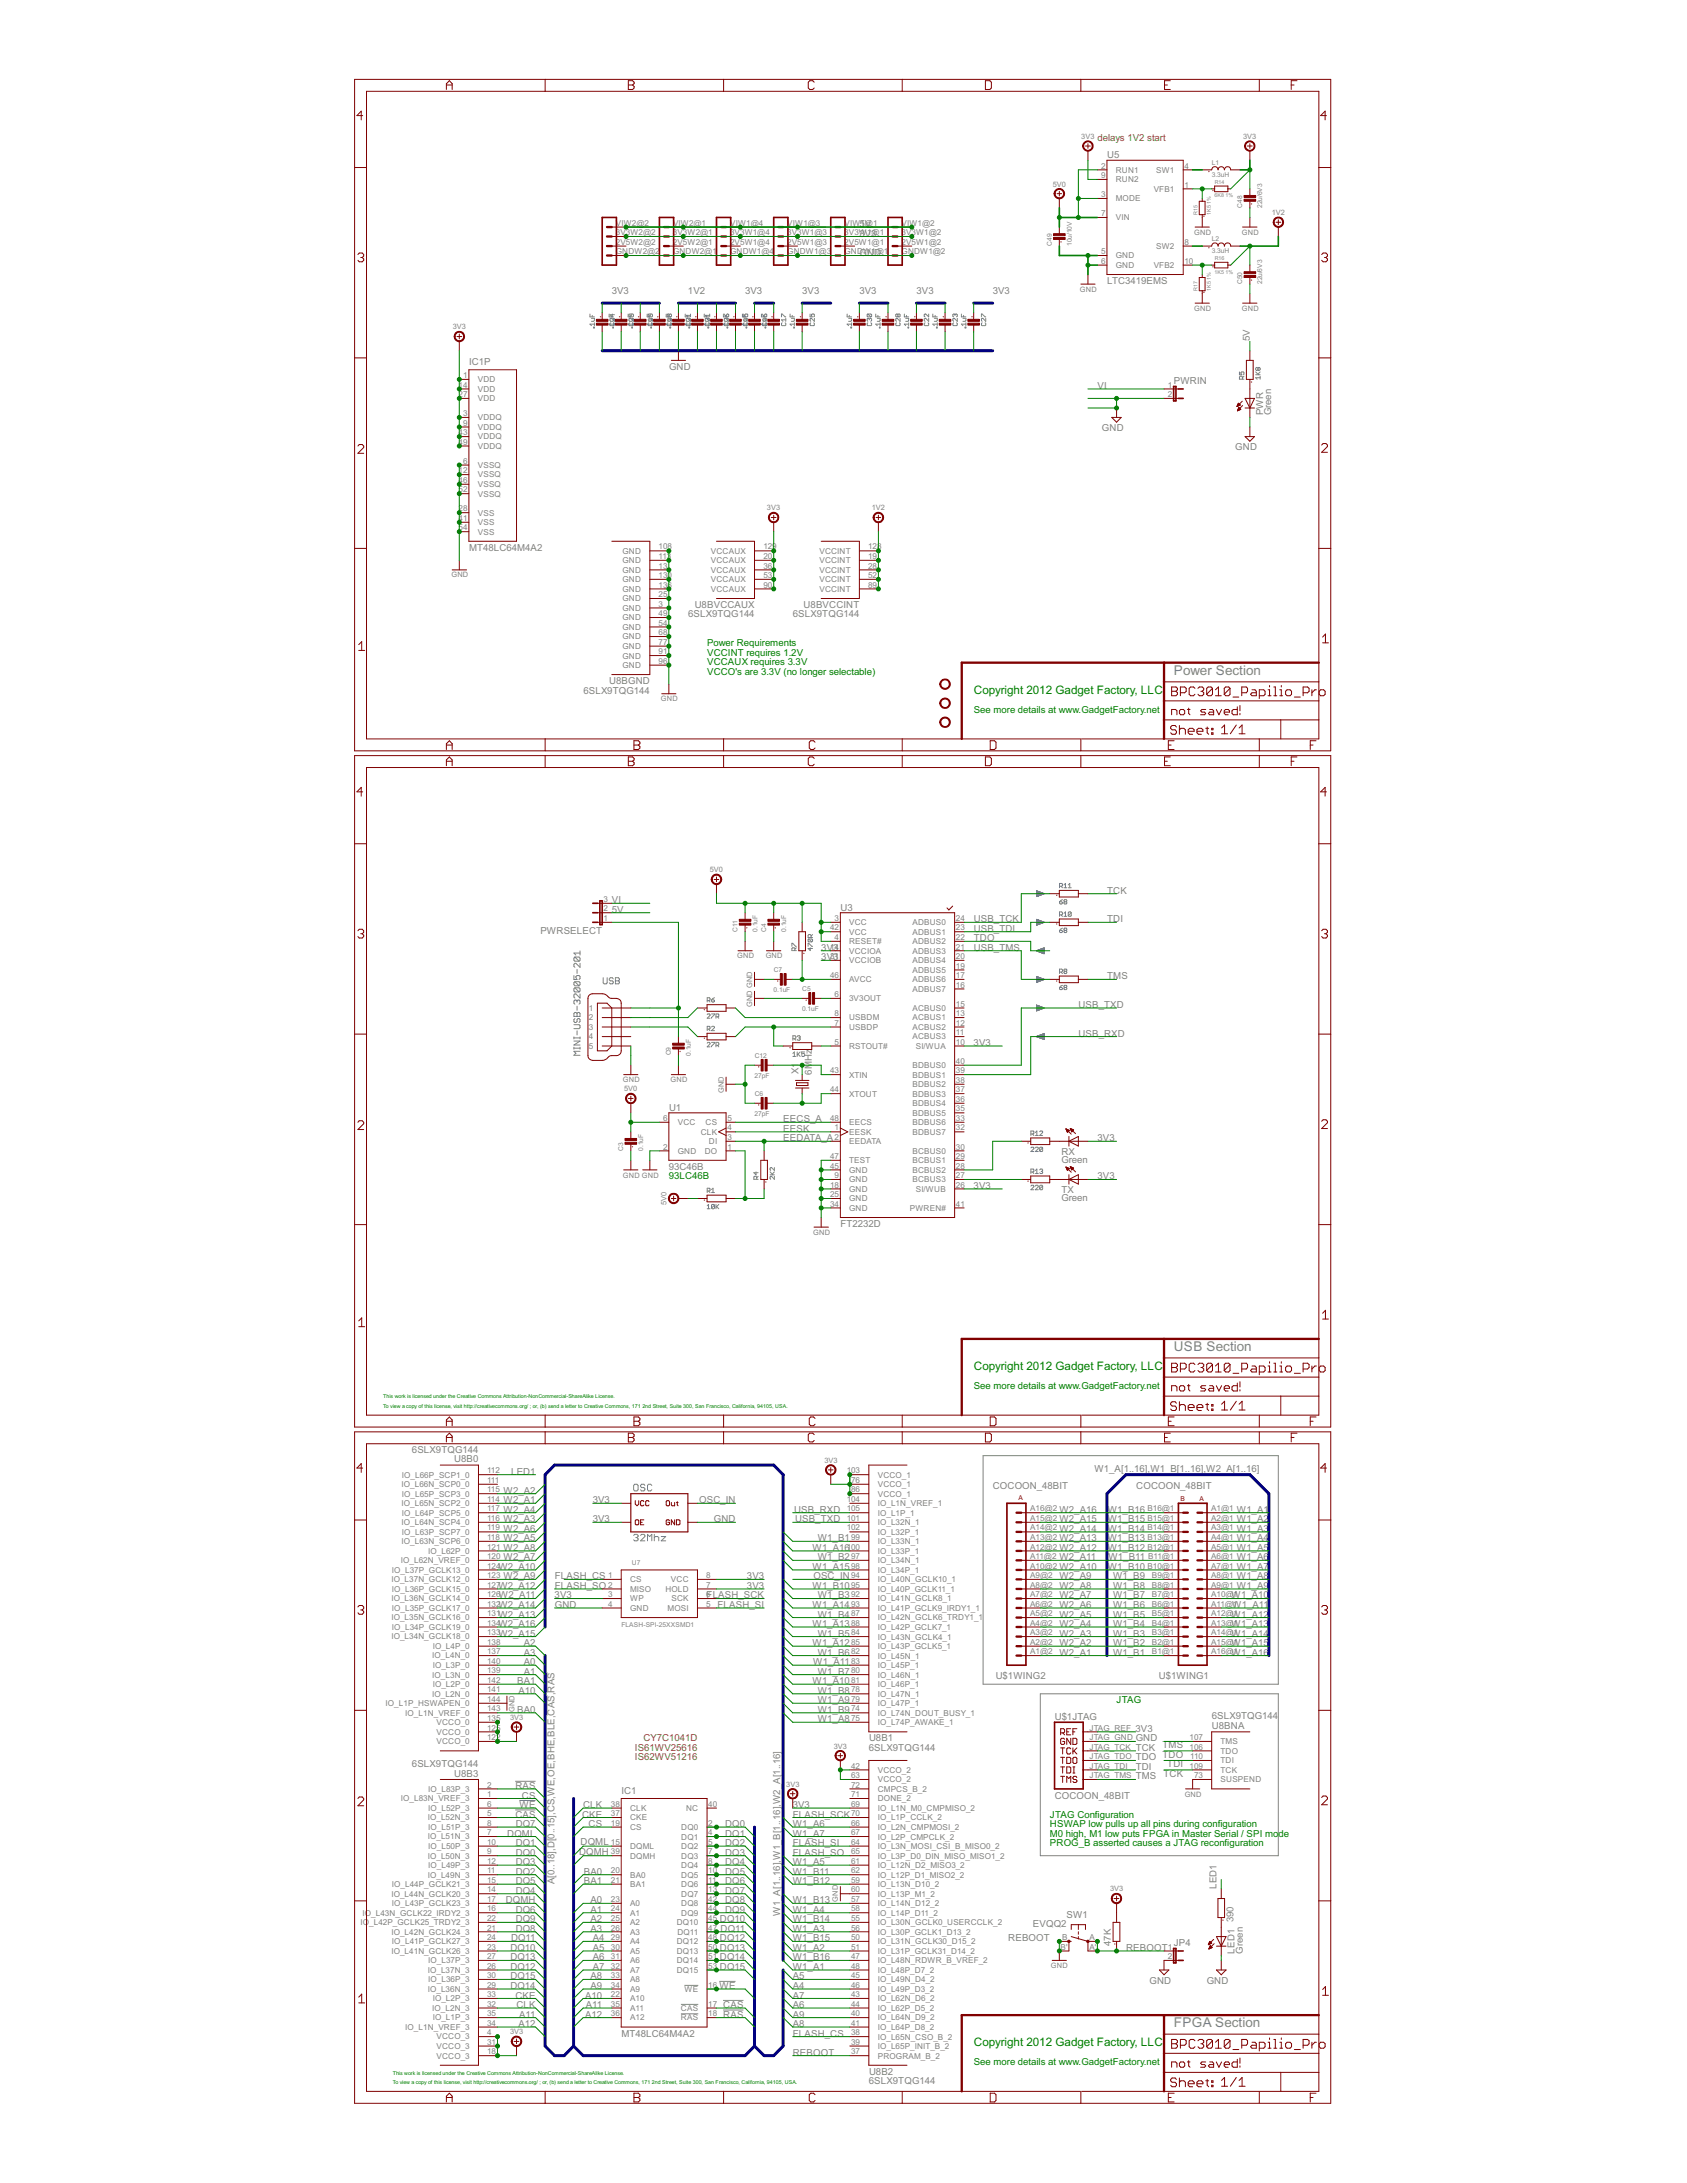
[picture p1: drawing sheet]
<svg xmlns="http://www.w3.org/2000/svg" width="216mm" height="279mm" viewBox="0 0 216 279" stroke-linecap="round" stroke-linejoin="round" font-family="sans-serif">
<defs><g id="words">
<g font-size="1.9" fill="#808080">
<text x="150.2" y="86.3">Power Section</text>
<text x="150.2" y="172.9">USB Section</text>
<text x="150.2" y="259.4">FPGA Section</text>
</g>
<g font-size="1.7" fill="#008000">
<text x="124.6" y="88.8">Copyright 2012 Gadget Factory, LLC</text>
<text x="124.6" y="175.3">Copyright 2012 Gadget Factory, LLC</text>
<text x="124.6" y="261.9">Copyright 2012 Gadget Factory, LLC</text>
</g>
<g font-size="1.4" fill="#808000">
<text x="140.4" y="18.1">delays 1V2 start</text>
<text x="81.3" y="225.3">IS62WV51216</text>
<text x="81.3" y="224.1">IS61WV25616</text>
<text x="82.3" y="222.9">CY7C1041D</text>
</g>
<g font-size="1.4" fill="#808080">
<text x="141.7" y="20.3">U5</text>
<text x="110" y="29.1">5V</text>
<text x="110" y="30.3">3V3</text>
<text x="110" y="32.7">GND</text>
<text x="78.3" y="37.6">3V3</text>
<text x="88" y="37.6">1V2</text>
<text x="95.4" y="37.6">3V3</text>
<text x="102.7" y="37.6">3V3</text>
<text x="110" y="37.6">3V3</text>
<text x="117.3" y="37.6">3V3</text>
<text x="127" y="37.6">3V3</text>
<text x="141.7" y="36.4">LTC3419EMS</text>
<text x="60" y="46.7">IC1P</text>
<text x="85.6" y="47.3">GND</text>
<text x="159.9" y="43.7" transform="rotate(-90 159.9 43.7)">5V</text>
<text x="140.5" y="49.8">VI</text>
<text x="150.2" y="49.2">PWRIN</text>
<text x="161.7" y="53.2" transform="rotate(-90 161.7 53.2)">PWR</text>
<text x="162.7" y="53.2" transform="rotate(-90 162.7 53.2)">Green</text>
<text x="141" y="55.2">GND</text>
<text x="158.1" y="57.6">GND</text>
<text x="60" y="70.5">MT48LC64M4A2</text>
<text x="88.9" y="77.8">U8BVCCAUX</text>
<text x="102.8" y="77.8">U8BVCCINT</text>
<text x="88.1" y="79">6SLX9TQG144</text>
<text x="101.5" y="79">6SLX9TQG144</text>
<text x="74.7" y="88.8">6SLX9TQG144</text>
<text x="78" y="87.6">U8BGND</text>
<text x="69.2" y="119.5">PWRSELECT</text>
<text x="78.3" y="116.8">5V</text>
<text x="78.3" y="115.6">VI</text>
<text x="107.6" y="116.6">U3</text>
<text x="124.6" y="118">USB_TCK</text>
<text x="124.6" y="119.3">USB_TDI</text>
<text x="141.7" y="114.4">TCK</text>
<text x="141.7" y="118">TDI</text>
<text x="105.1" y="122.9">3V3</text>
<text x="105.1" y="121.7">3V3</text>
<text x="124.6" y="120.5">TDO</text>
<text x="124.6" y="121.7">USB_TMS</text>
<text x="141.7" y="125.4">TMS</text>
<text x="138" y="129">USB_TXD</text>
<text x="102.2" y="137.5" transform="rotate(-90 102.2 137.5)">X1</text>
<text x="103.9" y="137.5" transform="rotate(-90 103.9 137.5)">6MHz</text>
<text x="124.6" y="133.9">3V3</text>
<text x="138" y="132.7">USB_RXD</text>
<text x="85.6" y="142.2">U1</text>
<text x="100.2" y="143.6">EECS_A</text>
<text x="85.6" y="149.7">93C46B</text>
<text x="100.2" y="144.9">EESK</text>
<text x="100.2" y="146.1">EEDATA_A</text>
<text x="135.8" y="148.8">Green</text>
<text x="135.8" y="147.8">RX</text>
<text x="140.4" y="146.1">3V3</text>
<text x="124.6" y="152.2">3V3</text>
<text x="135.8" y="153.7">Green</text>
<text x="135.8" y="152.7">TX</text>
<text x="140.4" y="151">3V3</text>
<text x="107.6" y="157">FT2232D</text>
<text x="52.7" y="185.9">6SLX9TQG144</text>
<text x="58.1" y="187.2">U8B0</text>
<text x="64.5" y="191.2">W2_A2</text>
<text x="65.4" y="188.7">LED1</text>
<text x="127.1" y="190.6">COCOON_48BIT</text>
<text x="140.1" y="188.4">W1_A[1..16],W1_B[1..16],W2_A[1..16]</text>
<text x="145.4" y="190.6">COCOON_48BIT</text>
<text x="64.5" y="192.4">W2_A1</text>
<text x="64.5" y="194.8">W2_A3</text>
<text x="64.5" y="193.6">W2_A4</text>
<text x="64.5" y="197.3">W2_A5</text>
<text x="64.5" y="196.1">W2_A6</text>
<text x="75.9" y="192.4">3V3</text>
<text x="75.9" y="194.8">3V3</text>
<text x="89.5" y="192.4">OSC_IN</text>
<text x="91.4" y="194.8">GND</text>
<text x="101.6" y="193.6">USB_RXD</text>
<text x="101.8" y="194.8">USB_TXD</text>
<text x="104.7" y="197.3">W1_B1</text>
<text x="135.6" y="197.3">W2_A13</text>
<text x="135.6" y="196.1">W2_A14</text>
<text x="135.6" y="194.8">W2_A15</text>
<text x="135.6" y="193.6">W2_A16</text>
<text x="141.8" y="197.3">W1_B13</text>
<text x="141.8" y="196.1">W1_B14</text>
<text x="141.8" y="194.8">W1_B15</text>
<text x="141.8" y="193.6">W1_B16</text>
<text x="158.3" y="197.3">W1_A4</text>
<text x="158.3" y="196.1">W1_A3</text>
<text x="158.3" y="194.8">W1_A2</text>
<text x="158.3" y="193.6">W1_A1</text>
<text x="63.8" y="200.9">W2_A10</text>
<text x="63.8" y="203.4">W2_A12</text>
<text x="64.5" y="199.7">W2_A7</text>
<text x="64.5" y="198.5">W2_A8</text>
<text x="64.5" y="202.2">W2_A9</text>
<text x="71" y="202.2">FLASH_CS</text>
<text x="71" y="203.4">FLASH_SO</text>
<text x="95.6" y="202.2">3V3</text>
<text x="95.6" y="203.4">3V3</text>
<text x="104" y="198.5">W1_A16</text>
<text x="104" y="200.9">W1_A15</text>
<text x="104" y="203.4">W1_B10</text>
<text x="104.1" y="202.2">OSC_IN</text>
<text x="104.7" y="199.7">W1_B2</text>
<text x="135.6" y="203.4">W2_A8</text>
<text x="135.6" y="202.2">W2_A9</text>
<text x="135.6" y="200.9">W2_A10</text>
<text x="135.6" y="199.7">W2_A11</text>
<text x="135.6" y="198.5">W2_A12</text>
<text x="141.8" y="200.9">W1_B10</text>
<text x="141.8" y="198.5">W1_B12</text>
<text x="141.9" y="199.7">W1_B11</text>
<text x="142.5" y="203.4">W1_B8</text>
<text x="142.5" y="202.2">W1_B9</text>
<text x="158.3" y="203.4">W1_A9</text>
<text x="158.3" y="202.2">W1_A8</text>
<text x="158.3" y="200.9">W1_A7</text>
<text x="158.3" y="199.7">W1_A6</text>
<text x="158.3" y="198.5">W1_A5</text>
<text x="63.8" y="207">W2_A13</text>
<text x="63.8" y="205.8">W2_A14</text>
<text x="63.8" y="209.5">W2_A15</text>
<text x="63.8" y="208.2">W2_A16</text>
<text x="63.9" y="204.6">W2_A11</text>
<text x="71" y="204.6">3V3</text>
<text x="71" y="205.8">GND</text>
<text x="90.4" y="204.6">FLASH_SCK</text>
<text x="91.8" y="205.8">FLASH_SI</text>
<text x="104" y="208.2">W1_A13</text>
<text x="104" y="205.8">W1_A14</text>
<text x="104.7" y="204.6">W1_B3</text>
<text x="104.7" y="207">W1_B4</text>
<text x="104.7" y="209.5">W1_B5</text>
<text x="135.6" y="209.5">W2_A3</text>
<text x="135.6" y="208.2">W2_A4</text>
<text x="135.6" y="207">W2_A5</text>
<text x="135.6" y="205.8">W2_A6</text>
<text x="135.6" y="204.6">W2_A7</text>
<text x="142.5" y="209.5">W1_B3</text>
<text x="142.5" y="208.2">W1_B4</text>
<text x="142.5" y="207">W1_B5</text>
<text x="142.5" y="205.8">W1_B6</text>
<text x="142.5" y="204.6">W1_B7</text>
<text x="157.6" y="208.2">W1_A13</text>
<text x="157.6" y="209.5">W1_A14</text>
<text x="157.6" y="207">W1_A12</text>
<text x="157.6" y="204.6">W1_A10</text>
<text x="157.7" y="205.8">W1_A11</text>
<text x="66.2" y="215.6">BA1</text>
<text x="67" y="213.1">A0</text>
<text x="67" y="214.3">A1</text>
<text x="67" y="210.7">A2</text>
<text x="67" y="211.9">A3</text>
<text x="104" y="210.7">W1_A12</text>
<text x="104" y="215.6">W1_A10</text>
<text x="104.1" y="213.1">W1_A11</text>
<text x="104.7" y="211.9">W1_B6</text>
<text x="104.7" y="214.3">W1_B7</text>
<text x="127.4" y="215">U$1WING2</text>
<text x="135.6" y="211.9">W2_A1</text>
<text x="135.6" y="210.7">W2_A2</text>
<text x="142.5" y="211.9">W1_B1</text>
<text x="142.5" y="210.7">W1_B2</text>
<text x="148.3" y="215">U$1WING1</text>
<text x="157.6" y="211.9">W1_A16</text>
<text x="157.6" y="210.7">W1_A15</text>
<text x="66.2" y="219.2">BA0</text>
<text x="66.4" y="216.8">A10</text>
<text x="104.7" y="218">W1_A9</text>
<text x="104.7" y="220.4">W1_A8</text>
<text x="104.7" y="216.8">W1_B8</text>
<text x="104.7" y="219.2">W1_B9</text>
<text x="135" y="220.1">U$1JTAG</text>
<text x="145.3" y="221.7">3V3</text>
<text x="155.1" y="220.1">6SLX9TQG144</text>
<text x="155.1" y="221.3">U8BNA</text>
<text x="52.7" y="226.2">6SLX9TQG144</text>
<text x="58.1" y="227.4">U8B3</text>
<text x="111.2" y="224.1">6SLX9TQG144</text>
<text x="111.2" y="222.9">U8B1</text>
<text x="145.3" y="222.9">GND</text>
<text x="145.3" y="224.1">TCK</text>
<text x="145.3" y="225.3">TDO</text>
<text x="145.3" y="226.5">TDI</text>
<text x="145.3" y="227.8">TMS</text>
<text x="148.8" y="224.9">TDO</text>
<text x="148.8" y="223.7">TMS</text>
<text x="148.9" y="227.4">TCK</text>
<text x="149.4" y="226.2">TDI</text>
<text x="66" y="232.6">CAS</text>
<text x="66" y="229">RAS</text>
<text x="66" y="233.8">DQ7</text>
<text x="66.5" y="231.4">WE</text>
<text x="66.8" y="230.2">CS</text>
<text x="74.5" y="232.6">CKE</text>
<text x="74.6" y="231.4">CLK</text>
<text x="75.3" y="233.8">CS</text>
<text x="79.5" y="229.6">IC1</text>
<text x="92.8" y="233.8">DQ0</text>
<text x="101.4" y="231.4">3V3</text>
<text x="101.5" y="232.6">FLASH_SCK</text>
<text x="101.5" y="233.8">W1_A6</text>
<text x="135" y="230.2">COCOON_48BIT</text>
<text x="64.9" y="235.1">DQML</text>
<text x="66" y="237.5">DQ0</text>
<text x="66" y="236.3">DQ1</text>
<text x="66" y="239.9">DQ2</text>
<text x="66" y="238.7">DQ3</text>
<text x="74.1" y="237.4">DQMH</text>
<text x="74.3" y="236.2">DQML</text>
<text x="74.7" y="239.9">BA0</text>
<text x="92.8" y="235.1">DQ1</text>
<text x="92.8" y="236.3">DQ2</text>
<text x="92.8" y="237.5">DQ3</text>
<text x="92.8" y="238.7">DQ4</text>
<text x="92.8" y="239.9">DQ5</text>
<text x="101.5" y="236.3">FLASH_SI</text>
<text x="101.5" y="237.5">FLASH_SO</text>
<text x="101.5" y="235.1">W1_A7</text>
<text x="101.5" y="238.7">W1_A5</text>
<text x="101.5" y="239.9">W1_B11</text>
<text x="64.7" y="243.6">DQMH</text>
<text x="66" y="242.4">DQ4</text>
<text x="66" y="241.2">DQ5</text>
<text x="66" y="244.8">DQ6</text>
<text x="71" y="241.1" transform="rotate(-90 71 241.1)">A[0..18],D[0..15],CS,WE,OE,BHE,BLE,CAS,RAS</text>
<text x="74.7" y="241.2">BA1</text>
<text x="75.6" y="243.6">A0</text>
<text x="75.6" y="244.8">A1</text>
<text x="92.8" y="241.2">DQ6</text>
<text x="92.8" y="242.4">DQ7</text>
<text x="92.8" y="243.6">DQ8</text>
<text x="92.8" y="244.8">DQ9</text>
<text x="99.9" y="245.2" transform="rotate(-90 99.9 245.2)">W1_A[1..16],W1_B[1..16],W2_A[1..16]</text>
<text x="101.5" y="244.8">W1_A4</text>
<text x="101.5" y="243.6">W1_B13</text>
<text x="101.5" y="241.2">W1_B12</text>
<text x="136.5" y="245.4">SW1</text>
<text x="155.7" y="241.7" transform="rotate(-90 155.7 241.7)">LED1</text>
<text x="65.3" y="249.7">DQ10</text>
<text x="65.3" y="250.9">DQ13</text>
<text x="65.4" y="248.5">DQ11</text>
<text x="66" y="247.3">DQ8</text>
<text x="66" y="246">DQ9</text>
<text x="75.6" y="246">A2</text>
<text x="75.6" y="247.3">A3</text>
<text x="75.9" y="248.5">A4</text>
<text x="75.9" y="249.7">A5</text>
<text x="75.9" y="250.9">A6</text>
<text x="92.1" y="246">DQ10</text>
<text x="92.1" y="248.5">DQ12</text>
<text x="92.1" y="249.7">DQ13</text>
<text x="92.1" y="250.9">DQ14</text>
<text x="92.2" y="247.3">DQ11</text>
<text x="101.5" y="247.3">W1_A3</text>
<text x="101.5" y="249.7">W1_A2</text>
<text x="101.5" y="246">W1_B14</text>
<text x="101.5" y="248.5">W1_B15</text>
<text x="101.5" y="250.9">W1_B16</text>
<text x="129" y="248.5">REBOOT</text>
<text x="132.2" y="246.6">EVQQ2</text>
<text x="142.1" y="249.1" transform="rotate(-90 142.1 249.1)">47K</text>
<text x="144.1" y="249.7">REBOOT</text>
<text x="150.2" y="249.1">JP4</text>
<text x="157.9" y="246" transform="rotate(-90 157.9 246)">390</text>
<text x="158" y="250" transform="rotate(-90 158 250)">LED1</text>
<text x="159" y="250" transform="rotate(-90 159 250)">Green</text>
<text x="65.3" y="252.1">DQ12</text>
<text x="65.3" y="254.6">DQ14</text>
<text x="65.3" y="253.4">DQ15</text>
<text x="66" y="255.8">CKE</text>
<text x="66.1" y="257">CLK</text>
<text x="74.9" y="255.8">A10</text>
<text x="75" y="257">A11</text>
<text x="75.6" y="253.4">A8</text>
<text x="75.6" y="254.6">A9</text>
<text x="75.9" y="252.1">A7</text>
<text x="92.1" y="254.6">WE</text>
<text x="92.1" y="252.1">DQ15</text>
<text x="92.6" y="257">CAS</text>
<text x="101.5" y="252.1">W1_A1</text>
<text x="101.5" y="254.6">A4</text>
<text x="101.5" y="253.4">A5</text>
<text x="101.5" y="257">A6</text>
<text x="101.5" y="255.8">A7</text>
<text x="147.1" y="253.9">GND</text>
<text x="154.4" y="253.9">GND</text>
<text x="66.4" y="259.4">A12</text>
<text x="66.4" y="258.2">A11</text>
<text x="74.9" y="258.2">A12</text>
<text x="79.5" y="260.7">MT48LC64M4A2</text>
<text x="92.6" y="258.2">RAS</text>
<text x="101.5" y="260.7">FLASH_CS</text>
<text x="101.5" y="259.4">A8</text>
<text x="101.5" y="258.2">A9</text>
<text x="101.5" y="263.1">REBOOT</text>
<text x="111.2" y="266.8">6SLX9TQG144</text>
<text x="111.2" y="265.5">U8B2</text>
</g>
<g font-size="1.4" fill="#008000">
<text x="90.5" y="82.7">Power Requirements</text>
<text x="90.5" y="83.9">VCCINT requires 1.2V</text>
<text x="90.5" y="85.1">VCCAUX requires 3.3V</text>
<text x="90.5" y="86.3">VCCO's are 3.3V (no longer selectable)</text>
<text x="124.6" y="91.2">See more details at www.GadgetFactory.net</text>
<text x="85.6" y="151">93LC46B</text>
<text x="124.6" y="177.8">See more details at www.GadgetFactory.net</text>
<text x="142.9" y="218">JTAG</text>
<text x="134.4" y="232.6">JTAG Configuration</text>
<text x="134.4" y="233.8">HSWAP low pulls up all pins during configuration</text>
<text x="134.4" y="235.1">M0 high, M1 low puts FPGA in Master Serial / SPI mo</text>
<text x="134.4" y="236.3">PROG_B asserted causes a JTAG reconfiguration</text>
<text x="163.6" y="235.1">de</text>
<text x="124.6" y="264.3">See more details at www.GadgetFactory.net</text>
</g>
<g font-size="1.2" fill="#808080">
<text x="140.9" y="21.6">2</text>
<text x="140.9" y="22.8">9</text>
<text x="142.8" y="22.1">RUN1</text>
<text x="142.8" y="23.3">RUN2</text>
<text x="148" y="22.1">SW1</text>
<text x="151.6" y="21.6">4</text>
<text x="78.8" y="28.9">VIW2@2</text>
<text x="86.1" y="28.9">VIW2@1</text>
<text x="93.4" y="28.9">VIW1@4</text>
<text x="100.8" y="28.9">VIW1@3</text>
<text x="108.1" y="28.9">VIW1@1</text>
<text x="115.4" y="28.9">VIW1@2</text>
<text x="140.9" y="25.2">3</text>
<text x="140.9" y="27.7">7</text>
<text x="142.8" y="25.8">MODE</text>
<text x="142.8" y="28.2">VIN</text>
<text x="147.6" y="24.6">VFB1</text>
<text x="151.6" y="24">1</text>
<text x="78.8" y="31.3">2V5W2@2</text>
<text x="78.8" y="30.1">3V3W2@2</text>
<text x="78.8" y="32.5">GNDW2@2</text>
<text x="86.1" y="31.3">2V5W2@1</text>
<text x="86.1" y="30.1">3V3W2@1</text>
<text x="86.1" y="32.5">GNDW2@1</text>
<text x="93.4" y="31.3">2V5W1@4</text>
<text x="93.4" y="30.1">3V3W1@4</text>
<text x="93.4" y="32.5">GNDW1@4</text>
<text x="100.7" y="31.3">2V5W1@3</text>
<text x="100.7" y="30.1">3V3W1@3</text>
<text x="100.8" y="32.5">GNDW1@3</text>
<text x="108.1" y="31.3">2V5W1@1</text>
<text x="108.1" y="30.1">3V3W1@1</text>
<text x="108.1" y="32.5">GNDW1@1</text>
<text x="115.4" y="31.3">2V5W1@2</text>
<text x="115.4" y="30.1">3V3W1@2</text>
<text x="115.4" y="32.5">GNDW1@2</text>
<text x="140.9" y="32.5">5</text>
<text x="140.9" y="33.8">6</text>
<text x="142.8" y="33.1">GND</text>
<text x="142.8" y="34.3">GND</text>
<text x="147.6" y="34.3">VFB2</text>
<text x="148" y="31.9">SW2</text>
<text x="151.6" y="31.3">8</text>
<text x="151.6" y="33.8">10</text>
<text x="58.7" y="49.6">14</text>
<text x="58.7" y="50.8">27</text>
<text x="59.3" y="53.3">3</text>
<text x="59.3" y="48.4">1</text>
<text x="61.1" y="53.8">VDDQ</text>
<text x="61.1" y="48.9">VDD</text>
<text x="61.1" y="50.1">VDD</text>
<text x="61.1" y="51.4">VDD</text>
<text x="149.5" y="49.6">1</text>
<text x="149.5" y="50.8">2</text>
<text x="58.7" y="55.7">43</text>
<text x="58.7" y="56.9">49</text>
<text x="59.3" y="54.5">9</text>
<text x="59.3" y="59.4">6</text>
<text x="61.1" y="55">VDDQ</text>
<text x="61.1" y="56.2">VDDQ</text>
<text x="61.1" y="57.5">VDDQ</text>
<text x="61.1" y="59.9">VSSQ</text>
<text x="58.7" y="60.6">12</text>
<text x="58.7" y="61.8">46</text>
<text x="58.7" y="63">52</text>
<text x="58.7" y="65.5">28</text>
<text x="61.1" y="61.1">VSSQ</text>
<text x="61.1" y="62.3">VSSQ</text>
<text x="61.1" y="63.6">VSSQ</text>
<text x="61.1" y="66">VSS</text>
<text x="58.7" y="66.7">41</text>
<text x="58.7" y="67.9">54</text>
<text x="61.1" y="67.2">VSS</text>
<text x="61.1" y="68.4">VSS</text>
<text x="79.7" y="70.9">GND</text>
<text x="84.3" y="70.3">108</text>
<text x="84.3" y="71.5">113</text>
<text x="91" y="70.9">VCCAUX</text>
<text x="97.7" y="70.3">129</text>
<text x="97.7" y="71.5">20</text>
<text x="104.9" y="70.9">VCCINT</text>
<text x="111.1" y="70.3">128</text>
<text x="111.1" y="71.5">19</text>
<text x="79.7" y="72.1">GND</text>
<text x="79.7" y="73.3">GND</text>
<text x="79.7" y="74.5">GND</text>
<text x="79.7" y="75.7">GND</text>
<text x="79.7" y="77">GND</text>
<text x="84.3" y="72.8">13</text>
<text x="84.3" y="74">130</text>
<text x="84.3" y="75.2">136</text>
<text x="84.3" y="76.4">25</text>
<text x="84.3" y="77.6">3</text>
<text x="91" y="72.1">VCCAUX</text>
<text x="91" y="73.3">VCCAUX</text>
<text x="91" y="74.5">VCCAUX</text>
<text x="91" y="75.7">VCCAUX</text>
<text x="97.7" y="72.8">36</text>
<text x="97.7" y="74">53</text>
<text x="97.7" y="75.2">90</text>
<text x="104.9" y="72.1">VCCINT</text>
<text x="104.9" y="73.3">VCCINT</text>
<text x="104.9" y="74.5">VCCINT</text>
<text x="104.9" y="75.7">VCCINT</text>
<text x="111.1" y="72.8">28</text>
<text x="111.1" y="74">52</text>
<text x="111.1" y="75.2">89</text>
<text x="79.7" y="78.2">GND</text>
<text x="79.7" y="79.4">GND</text>
<text x="79.7" y="80.6">GND</text>
<text x="79.7" y="81.8">GND</text>
<text x="79.7" y="83.1">GND</text>
<text x="84.3" y="78.9">49</text>
<text x="84.3" y="80.1">54</text>
<text x="84.3" y="81.3">68</text>
<text x="84.3" y="82.5">77</text>
<text x="84.3" y="83.7">91</text>
<text x="79.7" y="84.3">GND</text>
<text x="79.7" y="85.5">GND</text>
<text x="84.3" y="85">96</text>
<text x="77.2" y="117.9">1</text>
<text x="77.2" y="116.7">2</text>
<text x="77.2" y="115.4">3</text>
<text x="106.2" y="119.1">42</text>
<text x="106.8" y="117.9">3</text>
<text x="108.7" y="118.4">VCC</text>
<text x="108.7" y="119.6">VCC</text>
<text x="116.8" y="118.4">ADBUS0</text>
<text x="116.8" y="119.6">ADBUS1</text>
<text x="122.3" y="117.9">24</text>
<text x="122.3" y="119.1">23</text>
<text x="106.2" y="125.2">46</text>
<text x="106.2" y="121.5">14</text>
<text x="106.2" y="122.7">31</text>
<text x="106.8" y="120.3">4</text>
<text x="108.7" y="125.7">AVCC</text>
<text x="108.7" y="120.8">RESET#</text>
<text x="108.7" y="122.1">VCCIOA</text>
<text x="108.7" y="123.3">VCCIOB</text>
<text x="116.8" y="120.9">ADBUS2</text>
<text x="116.8" y="122.1">ADBUS3</text>
<text x="116.8" y="123.3">ADBUS4</text>
<text x="116.8" y="124.5">ADBUS5</text>
<text x="116.8" y="125.7">ADBUS6</text>
<text x="122.3" y="120.3">22</text>
<text x="122.3" y="121.5">21</text>
<text x="122.3" y="122.7">20</text>
<text x="122.3" y="124">19</text>
<text x="122.3" y="125.2">17</text>
<text x="75.4" y="129.4">1</text>
<text x="75.4" y="130.6">2</text>
<text x="75.4" y="131.8">3</text>
<text x="106.8" y="127.6">6</text>
<text x="106.8" y="130.1">8</text>
<text x="106.8" y="131.3">7</text>
<text x="108.7" y="128.2">3V3OUT</text>
<text x="108.7" y="130.6">USBDM</text>
<text x="108.7" y="131.8">USBDP</text>
<text x="116.8" y="129.4">ACBUS0</text>
<text x="116.8" y="130.6">ACBUS1</text>
<text x="116.8" y="131.8">ACBUS2</text>
<text x="116.8" y="126.9">ADBUS7</text>
<text x="122.3" y="128.8">15</text>
<text x="122.3" y="130.1">13</text>
<text x="122.3" y="131.3">12</text>
<text x="122.3" y="126.4">16</text>
<text x="75.4" y="133">4</text>
<text x="75.4" y="134.3">5</text>
<text x="106.2" y="137.4">43</text>
<text x="106.8" y="133.7">5</text>
<text x="108.7" y="134.3">RSTOUT#</text>
<text x="108.7" y="137.9">XTIN</text>
<text x="116.8" y="133">ACBUS3</text>
<text x="116.8" y="136.7">BDBUS0</text>
<text x="116.8" y="137.9">BDBUS1</text>
<text x="117.2" y="134.3">SI/WUA</text>
<text x="122.3" y="132.5">11</text>
<text x="122.3" y="136.2">40</text>
<text x="122.3" y="137.4">39</text>
<text x="122.3" y="133.7">10</text>
<text x="84.9" y="143.5">6</text>
<text x="93.1" y="143.5">5</text>
<text x="106.2" y="143.5">48</text>
<text x="106.2" y="139.8">44</text>
<text x="108.7" y="140.3">XTOUT</text>
<text x="116.8" y="139.1">BDBUS2</text>
<text x="116.8" y="140.4">BDBUS3</text>
<text x="116.8" y="141.6">BDBUS4</text>
<text x="116.8" y="142.8">BDBUS5</text>
<text x="122.3" y="138.6">38</text>
<text x="122.3" y="139.8">37</text>
<text x="122.3" y="141">36</text>
<text x="122.3" y="142.2">35</text>
<text x="122.3" y="143.5">33</text>
<text x="84.9" y="147.1">2</text>
<text x="86.7" y="147.7">GND</text>
<text x="86.7" y="144">VCC</text>
<text x="89.7" y="145.2">CLK</text>
<text x="90.2" y="147.7">DO</text>
<text x="90.3" y="144">CS</text>
<text x="90.7" y="146.5">DI</text>
<text x="93.1" y="145.9">3</text>
<text x="93.1" y="147.1">1</text>
<text x="93.1" y="144.7">4</text>
<text x="106.2" y="149.6">45</text>
<text x="106.2" y="148.3">47</text>
<text x="106.8" y="145.9">2</text>
<text x="106.8" y="144.7">1</text>
<text x="108.7" y="144">EECS</text>
<text x="108.7" y="146.4">EEDATA</text>
<text x="108.7" y="145.2">EESK</text>
<text x="108.7" y="148.9">TEST</text>
<text x="116.8" y="147.7">BCBUS0</text>
<text x="116.8" y="148.9">BCBUS1</text>
<text x="116.8" y="144">BDBUS6</text>
<text x="116.8" y="145.2">BDBUS7</text>
<text x="122.3" y="147.1">30</text>
<text x="122.3" y="148.3">29</text>
<text x="122.3" y="149.6">28</text>
<text x="122.3" y="144.7">32</text>
<text x="106.2" y="152">18</text>
<text x="106.2" y="153.2">25</text>
<text x="106.2" y="154.4">34</text>
<text x="106.8" y="150.8">9</text>
<text x="108.7" y="150.1">GND</text>
<text x="108.7" y="151.3">GND</text>
<text x="108.7" y="152.5">GND</text>
<text x="108.7" y="153.8">GND</text>
<text x="108.7" y="155">GND</text>
<text x="116.4" y="155">PWREN#</text>
<text x="116.8" y="150.1">BCBUS2</text>
<text x="116.8" y="151.3">BCBUS3</text>
<text x="117.2" y="152.5">SI/WUB</text>
<text x="122.3" y="150.8">27</text>
<text x="122.3" y="154.4">41</text>
<text x="122.3" y="152">26</text>
<text x="51.4" y="190.3">IO_L66N_SCP0_0</text>
<text x="51.4" y="191.5">IO_L65P_SCP3_0</text>
<text x="51.4" y="189.1">IO_L66P_SCP1_0</text>
<text x="62.3" y="191">115</text>
<text x="62.3" y="189.8">111</text>
<text x="62.3" y="188.6">112</text>
<text x="108.4" y="188.6">103</text>
<text x="108.9" y="189.8">76</text>
<text x="108.9" y="191">86</text>
<text x="112.3" y="189.1">VCCO_1</text>
<text x="112.3" y="190.3">VCCO_1</text>
<text x="112.3" y="191.6">VCCO_1</text>
<text x="51.4" y="197.6">IO_L63N_SCP6_0</text>
<text x="51.4" y="195.2">IO_L64N_SCP4_0</text>
<text x="51.4" y="192.8">IO_L65N_SCP2_0</text>
<text x="51.4" y="196.4">IO_L63P_SCP7_0</text>
<text x="51.4" y="194">IO_L64P_SCP5_0</text>
<text x="62.3" y="197.1">118</text>
<text x="62.3" y="195.9">119</text>
<text x="62.3" y="194.7">116</text>
<text x="62.3" y="193.4">117</text>
<text x="62.3" y="192.2">114</text>
<text x="108.4" y="192.2">104</text>
<text x="108.4" y="193.4">105</text>
<text x="108.4" y="194.7">101</text>
<text x="108.4" y="195.9">102</text>
<text x="108.9" y="197.1">99</text>
<text x="112.3" y="192.8">IO_L1N_VREF_1</text>
<text x="112.3" y="194">IO_L1P_1</text>
<text x="112.3" y="195.2">IO_L32N_1</text>
<text x="112.3" y="196.4">IO_L32P_1</text>
<text x="112.3" y="197.7">IO_L33N_1</text>
<text x="131.8" y="197.1">A13@2</text>
<text x="131.8" y="195.9">A14@2</text>
<text x="131.8" y="194.7">A15@2</text>
<text x="131.8" y="193.4">A16@2</text>
<text x="146.8" y="197.1">B13@1</text>
<text x="146.8" y="195.9">B14@1</text>
<text x="146.8" y="194.7">B15@1</text>
<text x="146.8" y="193.4">B16@1</text>
<text x="155" y="193.4">A1@1</text>
<text x="155" y="194.7">A2@1</text>
<text x="155" y="195.9">A3@1</text>
<text x="155" y="197.1">A4@1</text>
<text x="50.1" y="202.5">IO_L37N_GCLK12_0</text>
<text x="50.2" y="203.7">IO_L36P_GCLK15_0</text>
<text x="50.2" y="201.3">IO_L37P_GCLK13_0</text>
<text x="51.3" y="200.1">IO_L62N_VREF_0</text>
<text x="54.8" y="198.9">IO_L62P_0</text>
<text x="62.3" y="203.2">127</text>
<text x="62.3" y="202">123</text>
<text x="62.3" y="200.8">124</text>
<text x="62.3" y="199.5">120</text>
<text x="62.3" y="198.3">121</text>
<text x="77.8" y="202">1</text>
<text x="77.8" y="203.2">2</text>
<text x="80.6" y="202.5">CS</text>
<text x="80.6" y="203.7">MISO</text>
<text x="85.1" y="203.7">HOLD</text>
<text x="85.9" y="202.5">VCC</text>
<text x="90.4" y="202">8</text>
<text x="90.4" y="203.2">7</text>
<text x="108.4" y="198.3">100</text>
<text x="108.9" y="199.5">97</text>
<text x="108.9" y="200.8">98</text>
<text x="108.9" y="202">94</text>
<text x="108.9" y="203.2">95</text>
<text x="112.3" y="198.9">IO_L33P_1</text>
<text x="112.3" y="200.1">IO_L34N_1</text>
<text x="112.3" y="201.3">IO_L34P_1</text>
<text x="112.3" y="202.5">IO_L40N_GCLK10_1</text>
<text x="112.3" y="203.7">IO_L40P_GCLK11_1</text>
<text x="131.8" y="203.2">A8@2</text>
<text x="131.8" y="202">A9@2</text>
<text x="131.8" y="200.8">A10@2</text>
<text x="131.8" y="199.5">A11@2</text>
<text x="131.8" y="198.3">A12@2</text>
<text x="146.8" y="200.8">B10@1</text>
<text x="146.8" y="198.3">B12@1</text>
<text x="146.9" y="199.5">B11@1</text>
<text x="147.4" y="203.2">B8@1</text>
<text x="147.4" y="202">B9@1</text>
<text x="155" y="198.3">A5@1</text>
<text x="155" y="199.5">A6@1</text>
<text x="155" y="200.8">A7@1</text>
<text x="155" y="202">A8@1</text>
<text x="155" y="203.2">A9@1</text>
<text x="50.1" y="209.8">IO_L34N_GCLK18_0</text>
<text x="50.1" y="207.4">IO_L35N_GCLK16_0</text>
<text x="50.1" y="205">IO_L36N_GCLK14_0</text>
<text x="50.2" y="208.6">IO_L34P_GCLK19_0</text>
<text x="50.2" y="206.2">IO_L35P_GCLK17_0</text>
<text x="62.3" y="209.3">133</text>
<text x="62.3" y="208.1">134</text>
<text x="62.3" y="206.9">131</text>
<text x="62.3" y="205.6">132</text>
<text x="62.3" y="204.4">126</text>
<text x="77.8" y="204.4">3</text>
<text x="77.8" y="205.6">4</text>
<text x="80.6" y="205">WP</text>
<text x="80.6" y="206.2">GND</text>
<text x="85.4" y="206.2">MOSI</text>
<text x="85.9" y="205">SCK</text>
<text x="90.4" y="204.4">6</text>
<text x="90.4" y="205.6">5</text>
<text x="108.9" y="204.4">92</text>
<text x="108.9" y="205.6">93</text>
<text x="108.9" y="206.9">87</text>
<text x="108.9" y="208.1">88</text>
<text x="108.9" y="209.3">84</text>
<text x="112.3" y="205">IO_L41N_GCLK8_1</text>
<text x="112.3" y="206.2">IO_L41P_GCLK9_IRDY1_1</text>
<text x="112.3" y="207.4">IO_L42N_GCLK6_TRDY1_1</text>
<text x="112.3" y="208.6">IO_L42P_GCLK7_1</text>
<text x="112.3" y="209.8">IO_L43N_GCLK4_1</text>
<text x="131.8" y="209.3">A3@2</text>
<text x="131.8" y="208.1">A4@2</text>
<text x="131.8" y="206.9">A5@2</text>
<text x="131.8" y="205.6">A6@2</text>
<text x="131.8" y="204.4">A7@2</text>
<text x="147.4" y="209.3">B3@1</text>
<text x="147.4" y="208.1">B4@1</text>
<text x="147.4" y="206.9">B5@1</text>
<text x="147.4" y="205.6">B6@1</text>
<text x="147.4" y="204.4">B7@1</text>
<text x="155" y="204.4">A10@1</text>
<text x="155" y="205.6">A11@1</text>
<text x="155" y="206.9">A12@1</text>
<text x="155" y="208.1">A13@1</text>
<text x="155" y="209.3">A14@1</text>
<text x="55.3" y="214.7">IO_L3N_0</text>
<text x="55.3" y="212.3">IO_L4N_0</text>
<text x="55.4" y="215.9">IO_L2P_0</text>
<text x="55.4" y="213.5">IO_L3P_0</text>
<text x="55.4" y="211.1">IO_L4P_0</text>
<text x="62.3" y="215.4">142</text>
<text x="62.3" y="214.2">139</text>
<text x="62.3" y="213">140</text>
<text x="62.3" y="211.7">137</text>
<text x="62.3" y="210.5">138</text>
<text x="108.9" y="210.5">85</text>
<text x="108.9" y="211.7">82</text>
<text x="108.9" y="213">83</text>
<text x="108.9" y="214.2">80</text>
<text x="108.9" y="215.4">81</text>
<text x="112.3" y="211.1">IO_L43P_GCLK5_1</text>
<text x="112.3" y="212.3">IO_L45N_1</text>
<text x="112.3" y="213.5">IO_L45P_1</text>
<text x="112.3" y="214.7">IO_L46N_1</text>
<text x="112.3" y="215.9">IO_L46P_1</text>
<text x="131.8" y="211.7">A1@2</text>
<text x="131.8" y="210.5">A2@2</text>
<text x="147.4" y="211.7">B1@1</text>
<text x="147.4" y="210.5">B2@1</text>
<text x="155" y="210.5">A15@1</text>
<text x="155" y="211.7">A16@1</text>
<text x="49.3" y="218.4">IO_L1P_HSWAPEN_0</text>
<text x="51.9" y="219.6">IO_L1N_VREF_0</text>
<text x="55.3" y="217.1">IO_L2N_0</text>
<text x="55.9" y="220.8">VCCO_0</text>
<text x="62.3" y="221.5">125</text>
<text x="62.3" y="220.3">135</text>
<text x="62.3" y="219">143</text>
<text x="62.3" y="217.8">144</text>
<text x="62.3" y="216.6">141</text>
<text x="108.9" y="216.6">78</text>
<text x="108.9" y="217.8">79</text>
<text x="108.9" y="219">74</text>
<text x="108.9" y="220.3">75</text>
<text x="112.3" y="217.2">IO_L47N_1</text>
<text x="112.3" y="218.4">IO_L47P_1</text>
<text x="112.3" y="219.6">IO_L74N_DOUT_BUSY_1</text>
<text x="112.3" y="220.8">IO_L74P_AWAKE_1</text>
<text x="139.4" y="221.5">JTAG_REF</text>
<text x="55.9" y="223.2">VCCO_0</text>
<text x="55.9" y="222">VCCO_0</text>
<text x="62.3" y="222.7">122</text>
<text x="108.9" y="226.4">42</text>
<text x="108.9" y="227.6">63</text>
<text x="112.3" y="226.9">VCCO_2</text>
<text x="139.4" y="222.7">JTAG_GND</text>
<text x="139.4" y="223.9">JTAG_TCK</text>
<text x="139.4" y="226.4">JTAG_TDI</text>
<text x="139.4" y="225.1">JTAG_TDO</text>
<text x="139.4" y="227.6">JTAG_TMS</text>
<text x="152.2" y="226.4">109</text>
<text x="152.2" y="223.9">106</text>
<text x="152.2" y="222.7">107</text>
<text x="152.3" y="225.1">110</text>
<text x="152.8" y="227.6">73</text>
<text x="156.2" y="226.9">TCK</text>
<text x="156.2" y="225.7">TDI</text>
<text x="156.2" y="224.5">TDO</text>
<text x="156.2" y="223.2">TMS</text>
<text x="51.3" y="230.6">IO_L83N_VREF_3</text>
<text x="54.7" y="233">IO_L52N_3</text>
<text x="54.8" y="231.8">IO_L52P_3</text>
<text x="54.8" y="229.3">IO_L83P_3</text>
<text x="62.3" y="233.7">8</text>
<text x="62.3" y="232.5">5</text>
<text x="62.3" y="231.2">6</text>
<text x="62.3" y="230">1</text>
<text x="62.3" y="228.8">2</text>
<text x="78.2" y="231.2">38</text>
<text x="78.2" y="232.5">37</text>
<text x="78.2" y="233.7">19</text>
<text x="80.6" y="231.8">CLK</text>
<text x="80.6" y="233">CKE</text>
<text x="87.8" y="231.8">NC</text>
<text x="90.6" y="233.7">2</text>
<text x="90.6" y="231.2">40</text>
<text x="108.9" y="228.8">72</text>
<text x="108.9" y="230">71</text>
<text x="108.9" y="231.2">69</text>
<text x="108.9" y="232.5">70</text>
<text x="108.9" y="233.7">66</text>
<text x="112.3" y="228.1">VCCO_2</text>
<text x="112.3" y="229.3">CMPCS_B_2</text>
<text x="112.3" y="230.6">DONE_2</text>
<text x="112.3" y="231.8">IO_L1N_M0_CMPMISO_2</text>
<text x="112.3" y="233">IO_L1P_CCLK_2</text>
<text x="156.2" y="228.1">SUSPEND</text>
<text x="54.7" y="237.9">IO_L50N_3</text>
<text x="54.7" y="235.4">IO_L51N_3</text>
<text x="54.8" y="239.1">IO_L49P_3</text>
<text x="54.8" y="236.7">IO_L50P_3</text>
<text x="54.8" y="234.2">IO_L51P_3</text>
<text x="62.3" y="239.8">11</text>
<text x="62.3" y="238.6">12</text>
<text x="62.3" y="237.3">9</text>
<text x="62.3" y="236.1">10</text>
<text x="62.3" y="234.9">7</text>
<text x="78.2" y="236.1">15</text>
<text x="78.2" y="237.3">39</text>
<text x="78.2" y="239.8">20</text>
<text x="80.6" y="234.2">CS</text>
<text x="80.6" y="236.7">DQML</text>
<text x="80.6" y="237.9">DQMH</text>
<text x="87.2" y="234.2">DQ0</text>
<text x="87.2" y="235.4">DQ1</text>
<text x="87.2" y="236.7">DQ2</text>
<text x="87.2" y="237.9">DQ3</text>
<text x="87.2" y="239.1">DQ4</text>
<text x="90.6" y="234.9">4</text>
<text x="90.6" y="236.1">5</text>
<text x="90.6" y="237.3">7</text>
<text x="90.6" y="238.6">8</text>
<text x="90.6" y="239.8">10</text>
<text x="108.9" y="234.9">67</text>
<text x="108.9" y="236.1">64</text>
<text x="108.9" y="237.3">65</text>
<text x="108.9" y="238.6">61</text>
<text x="108.9" y="239.8">62</text>
<text x="112.3" y="234.2">IO_L2N_CMPMOSI_2</text>
<text x="112.3" y="235.4">IO_L2P_CMPCLK_2</text>
<text x="112.3" y="236.7">IO_L3N_MOSI_CSI_B_MISO0_2</text>
<text x="112.3" y="237.9">IO_L3P_D0_DIN_MISO_MISO1_2</text>
<text x="112.3" y="239.1">IO_L12N_D2_MISO3_2</text>
<text x="46.4" y="245.2">IO_L43N_GCLK22_IRDY2_3</text>
<text x="50.1" y="242.7">IO_L44N_GCLK20_3</text>
<text x="50.2" y="244">IO_L43P_GCLK23_3</text>
<text x="50.2" y="241.5">IO_L44P_GCLK21_3</text>
<text x="54.7" y="240.3">IO_L49N_3</text>
<text x="62.3" y="245.9">22</text>
<text x="62.3" y="244.6">16</text>
<text x="62.3" y="243.4">17</text>
<text x="62.3" y="242.2">14</text>
<text x="62.3" y="241">15</text>
<text x="78.2" y="241">21</text>
<text x="78.2" y="243.4">23</text>
<text x="78.2" y="244.6">24</text>
<text x="78.2" y="245.9">25</text>
<text x="80.6" y="240.3">BA0</text>
<text x="80.6" y="241.5">BA1</text>
<text x="80.6" y="244">A0</text>
<text x="80.6" y="245.2">A1</text>
<text x="87.2" y="240.3">DQ5</text>
<text x="87.2" y="241.5">DQ6</text>
<text x="87.2" y="242.8">DQ7</text>
<text x="87.2" y="244">DQ8</text>
<text x="87.2" y="245.2">DQ9</text>
<text x="90.6" y="241">11</text>
<text x="90.6" y="242.2">13</text>
<text x="90.6" y="243.4">42</text>
<text x="90.6" y="244.6">44</text>
<text x="90.6" y="245.9">45</text>
<text x="108.9" y="241">59</text>
<text x="108.9" y="242.2">60</text>
<text x="108.9" y="243.4">57</text>
<text x="108.9" y="244.6">58</text>
<text x="108.9" y="245.9">55</text>
<text x="112.3" y="240.3">IO_L12P_D1_MISO2_2</text>
<text x="112.3" y="241.5">IO_L13N_D10_2</text>
<text x="112.3" y="242.8">IO_L13P_M1_2</text>
<text x="112.3" y="244">IO_L14N_D12_2</text>
<text x="112.3" y="245.2">IO_L14P_D11_2</text>
<text x="46.1" y="246.4">IO</text>
<text x="47.2" y="246.4">_L42P_GCLK25_TRDY2_3</text>
<text x="50.1" y="250.1">IO_L41N_GCLK26_3</text>
<text x="50.1" y="247.6">IO_L42N_GCLK24_3</text>
<text x="50.2" y="248.8">IO_L41P_GCLK27_3</text>
<text x="54.8" y="251.3">IO_L37P_3</text>
<text x="62.3" y="252">26</text>
<text x="62.3" y="250.7">27</text>
<text x="62.3" y="249.5">23</text>
<text x="62.3" y="248.3">24</text>
<text x="62.3" y="247.1">21</text>
<text x="78.2" y="247.1">26</text>
<text x="78.2" y="248.3">29</text>
<text x="78.2" y="249.5">30</text>
<text x="78.2" y="250.7">31</text>
<text x="78.2" y="252">32</text>
<text x="80.6" y="246.4">A2</text>
<text x="80.6" y="247.6">A3</text>
<text x="80.6" y="248.8">A4</text>
<text x="80.6" y="250.1">A5</text>
<text x="80.6" y="251.3">A6</text>
<text x="86.6" y="246.4">DQ10</text>
<text x="86.6" y="248.8">DQ12</text>
<text x="86.6" y="250.1">DQ13</text>
<text x="86.6" y="251.3">DQ14</text>
<text x="86.7" y="247.6">DQ11</text>
<text x="90.6" y="247.1">47</text>
<text x="90.6" y="248.3">48</text>
<text x="90.6" y="249.5">50</text>
<text x="90.6" y="250.7">51</text>
<text x="90.6" y="252">53</text>
<text x="108.9" y="247.1">56</text>
<text x="108.9" y="248.3">50</text>
<text x="108.9" y="249.5">51</text>
<text x="108.9" y="250.7">47</text>
<text x="108.9" y="252">48</text>
<text x="112.3" y="246.4">IO_L30N_GCLK0_USERCCLK_2</text>
<text x="112.3" y="247.6">IO_L30P_GCLK1_D13_2</text>
<text x="112.3" y="248.8">IO_L31N_GCLK30_D15_2</text>
<text x="112.3" y="250.1">IO_L31P_GCLK31_D14_2</text>
<text x="112.3" y="251.3">IO_L48N_RDWR_B_VREF_2</text>
<text x="135.7" y="249.5">B'</text>
<text x="135.9" y="248.3">B</text>
<text x="139.4" y="248.3">A</text>
<text x="139.4" y="249.5">A'</text>
<text x="149.5" y="249.5">1</text>
<text x="149.5" y="250.7">2</text>
<text x="54.7" y="254.9">IO_L36N_3</text>
<text x="54.7" y="252.5">IO_L37N_3</text>
<text x="54.8" y="253.7">IO_L36P_3</text>
<text x="55.3" y="257.4">IO_L2N_3</text>
<text x="55.4" y="256.2">IO_L2P_3</text>
<text x="62.3" y="256.8">32</text>
<text x="62.3" y="255.6">33</text>
<text x="62.3" y="254.4">29</text>
<text x="62.3" y="253.2">30</text>
<text x="78.2" y="253.2">33</text>
<text x="78.2" y="254.4">34</text>
<text x="78.2" y="255.6">22</text>
<text x="78.2" y="256.8">35</text>
<text x="80.6" y="252.5">A7</text>
<text x="80.6" y="253.7">A8</text>
<text x="80.6" y="254.9">A9</text>
<text x="80.6" y="256.2">A10</text>
<text x="80.6" y="257.4">A11</text>
<text x="86.6" y="252.5">DQ15</text>
<text x="87.2" y="257.4">CAS</text>
<text x="87.6" y="254.9">WE</text>
<text x="90.6" y="254.4">16</text>
<text x="90.6" y="256.8">17</text>
<text x="108.9" y="253.2">45</text>
<text x="108.9" y="254.4">46</text>
<text x="108.9" y="255.6">43</text>
<text x="108.9" y="256.8">44</text>
<text x="112.3" y="252.5">IO_L48P_D7_2</text>
<text x="112.3" y="253.7">IO_L49N_D4_2</text>
<text x="112.3" y="254.9">IO_L49P_D3_2</text>
<text x="112.3" y="256.2">IO_L62N_D6_2</text>
<text x="112.3" y="257.4">IO_L62P_D5_2</text>
<text x="51.9" y="259.8">IO_L1N_VREF_3</text>
<text x="55.4" y="258.6">IO_L1P_3</text>
<text x="55.9" y="263.5">VCCO_3</text>
<text x="55.9" y="262.2">VCCO_3</text>
<text x="55.9" y="261">VCCO_3</text>
<text x="62.3" y="262.9">18</text>
<text x="62.3" y="261.7">31</text>
<text x="62.3" y="260.5">4</text>
<text x="62.3" y="259.3">34</text>
<text x="62.3" y="258.1">35</text>
<text x="78.2" y="258.1">36</text>
<text x="80.6" y="258.6">A12</text>
<text x="87.2" y="258.6">RAS</text>
<text x="90.6" y="258.1">18</text>
<text x="108.9" y="258.1">40</text>
<text x="108.9" y="259.3">41</text>
<text x="108.9" y="260.5">38</text>
<text x="108.9" y="261.7">39</text>
<text x="108.9" y="262.9">37</text>
<text x="112.3" y="258.6">IO_L64N_D9_2</text>
<text x="112.3" y="259.8">IO_L64P_D8_2</text>
<text x="112.3" y="261">IO_L65N_CSO_B_2</text>
<text x="112.3" y="262.3">IO_L65P_INIT_B_2</text>
<text x="112.3" y="263.5">PROGRAM_B_2</text>
</g>
<g font-size="1.1" fill="#808080">
<text x="138.4" y="17.8">3V3</text>
<text x="159.1" y="17.8">3V3</text>
<text x="134.7" y="23.9">5V0</text>
<text x="162.8" y="27.5">1V2</text>
<text x="152.8" y="30">GND</text>
<text x="158.9" y="30">GND</text>
<text x="138.2" y="37.3">GND</text>
<text x="152.8" y="39.8">GND</text>
<text x="158.9" y="39.8">GND</text>
<text x="57.9" y="42.2">3V3</text>
<text x="98.2" y="65.3">3V3</text>
<text x="111.6" y="65.3">1V2</text>
<text x="57.8" y="73.9">GND</text>
<text x="84.6" y="89.8">GND</text>
<text x="90.8" y="111.6">5V0</text>
<text x="94.3" y="122.7">GND</text>
<text x="98" y="122.7">GND</text>
<text x="96.3" y="128.9" transform="rotate(-90 96.3 128.9)">GND GND</text>
<text x="79.7" y="138.5">GND</text>
<text x="79.9" y="139.7">5V0</text>
<text x="85.8" y="138.5">GND</text>
<text x="92.6" y="139.9" transform="rotate(-90 92.6 139.9)">GND</text>
<text x="79.7" y="150.7">GND GND</text>
<text x="85.3" y="154.2" transform="rotate(-90 85.3 154.2)">5V0</text>
<text x="104.1" y="158">GND</text>
<text x="105.5" y="187.2">3V3</text>
<text x="65.3" y="220.1">3V3</text>
<text x="65.9" y="219.1" transform="rotate(-90 65.9 219.1)">GND</text>
<text x="106.7" y="223.8">3V3</text>
<text x="100.6" y="228.7">3V3</text>
<text x="151.6" y="229.9">GND</text>
<text x="107.2" y="243.4" transform="rotate(-90 107.2 243.4)">GND</text>
<text x="142.1" y="242.1">3V3</text>
<text x="134.5" y="251.9">GND</text>
<text x="65.3" y="260.4">3V3</text>
</g>
<g font-size="1" fill="#808080">
<text x="155.1" y="22.6">3.3uH</text>
<text x="155.1" y="21.1">L1</text>
<text x="159" y="26.6" transform="rotate(-90 159 26.6)">C48</text>
<text x="161.5" y="26.6" transform="rotate(-90 161.5 26.6)">22u/6V3</text>
<text x="134.6" y="31.5" transform="rotate(-90 134.6 31.5)">C49</text>
<text x="137.2" y="31.5" transform="rotate(-90 137.2 31.5)">10u/10V</text>
<text x="155.1" y="32.3">3.3uH</text>
<text x="155.1" y="30.9">L2</text>
<text x="159" y="36.4" transform="rotate(-90 159 36.4)">C50</text>
<text x="161.5" y="36.4" transform="rotate(-90 161.5 36.4)">22u/6V3</text>
<text x="94.4" y="119.2" transform="rotate(-90 94.4 119.2)">C11</text>
<text x="96.9" y="119.3" transform="rotate(-90 96.9 119.3)">0.1uF</text>
<text x="98" y="119.2" transform="rotate(-90 98 119.2)">C4</text>
<text x="100.6" y="119.3" transform="rotate(-90 100.6 119.3)">0.1uF</text>
<text x="99" y="124.4">C7</text>
<text x="99" y="126.9">0.1uF</text>
<text x="102.7" y="129.4">0.1uF</text>
<text x="102.7" y="126.8">C5</text>
<text x="85.8" y="135.1" transform="rotate(-90 85.8 135.1)">C9</text>
<text x="88.4" y="135.1" transform="rotate(-90 88.4 135.1)">0.1uF</text>
<text x="96.6" y="137.9">27pF</text>
<text x="96.6" y="135.4">C12</text>
<text x="96.6" y="142.8">27pF</text>
<text x="96.6" y="140.2">C6</text>
<text x="79.8" y="147.3" transform="rotate(-90 79.8 147.3)">C3</text>
<text x="82.3" y="147.3" transform="rotate(-90 82.3 147.3)">0.1uF</text>
<text x="80.9" y="200.3">U7</text>
<text x="79.5" y="208.2">FLASH-SPI-25XXSMD1</text>
</g>
<g font-size="1" fill="#800000">
<text x="130.4" y="192">A</text>
<text x="151.1" y="192.2">B</text>
<text x="153.5" y="192.2">A</text>
</g>
<g font-size=".8" fill="#808080">
<text x="155.5" y="23.6">R14</text>
<text x="153.2" y="27.5" transform="rotate(-90 153.2 27.5)">R15</text>
<text x="155" y="27.5" transform="rotate(-90 155 27.5)">1K5</text>
<text x="155" y="26" transform="rotate(-90 155 26)">1%</text>
<text x="155.4" y="25.3">6K8</text>
<text x="156.9" y="25.3">1%</text>
<text x="155" y="35.8" transform="rotate(-90 155 35.8)">1%</text>
<text x="155.4" y="35">1K5</text>
<text x="155.5" y="33.3">R16</text>
<text x="156.9" y="35">1%</text>
<text x="153.2" y="37.2" transform="rotate(-90 153.2 37.2)">R17</text>
<text x="155" y="37.2" transform="rotate(-90 155 37.2)">1K5</text>
</g>
<g font-size=".8" fill="#008000">
<text x="49" y="179">This work is licensed under the Creative Commons Attribution-NonCommercial-ShareAlike License.</text>
<text x="49" y="180.2">To view a copy of this license, visit http://creativecommons.org/ ; or, (b) send a letter to Creative Commons, 171</text>
<text x="82.2" y="180.2">2nd Street, Suite 300, San Francisco, California, 94105, USA.</text>
<text x="50.3" y="265.5">This work is licensed under the Creative Commons Attribution-NonCommercial-ShareAlike License.</text>
<text x="50.3" y="266.8">To view a copy of this license, visit http://creativecommons.org/ ; or, (b) send a letter to Creative Commons, 171</text>
<text x="83.4" y="266.8">2nd Street, Suite 300, San Francisco, California, 94105, USA.</text>
</g>
</g></defs>
<g fill="none" stroke="#808080" stroke-width=".13">
<path d="M75.5 40.2v.4h.6M75.7 40.7h.4v.3l-.1 .1h-.3M75.8 40.4v.2M76 41.9h.1v.1h-.1zM76.1 41.3v.4M76.1 41.5h-.6l.2 .2M78 40.2v.4h.5M78.1 40.7h.4l-.1 .4h-.3M78.2 41.3l-.1 .1v.2l.1 .1h.3M78.2 40.7l-.1 .1v.2l.1 .1M78.2 40.4v.2M78.3 40.7l.3 .4v-.4"/>
<path d="M78.4 40.2v.4l-.3-.3h.5M78.4 41.9h.1v.1h-.1zM78.5 41.5h-.5l.1 .2M78.5 41.3l.1 .1v.2l-.1 .1zM80.4 40.2v.4h.5M80.5 40.8l.1-.1h.3v.3v.1h-.3zM80.6 41.3l-.1 .1v.2l.1 .1M80.6 40.6l-.1-.1v-.2l.1-.1h.4l.1 .1-.1 .3M80.7 40.4v.2M80.7 40.7l.4 .4v-.4M80.8 40.2v.3l-.1 .1M80.9 41.9v.1z"/>
<path d="M80.9 41.5h-.5l.2 .2M80.9 41.3v.4M81 41.3l.1 .1-.1 .3h-.4M82.8 40.2v.4h.6M83 40.7h.4l-.1 .4h-.3M83 40.6v-.1v-.3h.4l.1 .1-.1 .3M83 41.3v.3M83.1 40.4v.2M83.2 40.2v.3l-.1 .1M83.3 41.9h.1v.1h-.1zM83.4 41.3v.4M83.4 41.3l.1 .1-.1 .3h-.4l-.2-.2h.6"/>
<path d="M83.5 40.7v.4M83.5 40.9h-.5l.1 .2M85.3 40.2v.4h.6v-.3v-.1l-.2 .1M85.4 40.7h.4v.3l-.1 .1h-.3M85.5 41.7h.4M85.5 41.3l-.1 .1 .1 .3M85.5 40.4v.2M85.7 40.3l-.1-.1-.2 .1 .1 .3M85.7 40.5v.1M85.7 40.5l-.1 .1M85.7 40.3v.2M85.7 41.9h.1v.1h-.1z"/>
<path d="M85.8 41.5h-.5l.1 .2M85.8 41.3l.1 .1v.3zM85.9 40.9h-.5l.2 .2M85.9 40.7v.4M87.7 40.2v.4h.6M87.9 40.7h.4v.3l-.1 .1h-.3zM87.9 41.7h.4M87.9 41.3l-.1 .1 .1 .3M88 40.4v.2M88 40.7l.4 .4v-.4M88.2 41.9h.1v.1h-.1zM88.3 41.5h-.6l.2 .2"/>
<path d="M88.3 41.3l.1 .1-.1 .3zM88.4 40.2v.4M88.4 40.4h-.6l.2 .2M90.1 40.2v.4h.6M90.3 40.7h.4M90.4 41.3l-.1 .1v.2l.1 .1h.3M90.4 40.7l-.1 .1v.2l.1 .1M90.4 40.4v.2M90.4 40.7l.1 .1M90.5 40.8v.1M90.6 41.9h.1v.1h-.1zM90.6 40.7l-.1 .1"/>
<path d="M90.7 41.5h-.6l.2 .2M90.7 40.7v.3l-.1 .1h-.3M90.7 41.3l.1 .1v.2l-.1 .1zM90.7 40.7l.1 .1v.2l-.1 .1M90.8 40.4h-.5l.1 .2M90.8 40.2v.4M92.6 40.2v.4h.6l.1-.1v-.2l-.1-.1-.2 .1v.3l-.3-.4M92.8 40.7h.3l-.1 .4h-.2M92.8 41.3l-.1 .1v.2l.1 .1h.4l.1-.1v-.2l-.1-.1M92.8 40.7l-.1 .1v.2l.1 .1M92.9 40.4v.2M92.9 40.7l.4 .4v-.4"/>
<path d="M93 41.9h.1v.1h-.1zM93.1 41.5h-.5l.2 .2M93.1 41.3v.4M95 40.2v.4h.6M95.1 40.2v.4M95.2 40.7h.4l-.1 .4h-.3M95.2 41.3l-.1 .1v.2l.1 .1M95.3 40.4v.2M95.4 40.6l-.1-.2 .1-.2 .3 .1-.1 .3M95.5 41.9h.1v.1h-.1zM95.6 41.5h-.6l.2 .2M95.6 41.3v.4"/>
<path d="M95.6 41.3l.1 .1-.1 .3h-.4M95.7 40.9h-.6l.2 .2M95.7 40.7v.4M97.5 40.2v.4h.5l.1-.1-.1-.3-.1 .1v.3l-.3-.4M97.6 40.7h.4l-.1 .4h-.3M97.7 41.3l-.1 .3M97.7 40.4v.2M97.9 41.9h.1v.1h-.1zM98 41.3v.4M98 41.3l.1 .1-.1 .3h-.3l-.2-.2h.5M98.1 40.9h-.5l.1 .2M98.1 40.7v.4"/>
<path d="M100 40.6v-.4l.6 .4M100.1 41.3l-.1 .1 .1 .3h.4l.1-.1-.1-.3M100.6 40.9h-.6l.2 .2M100.6 40.7v.4M101.1 40.2v.4h.6M101.3 40.7h.4l-.1 .4h-.3M101.4 40.4v.2M101.6 41.9h.1v.1h-.1zM101.7 41.5h-.6l.2 .2M101.7 41.3v.4M103.7 40.2v.4h.2l-.1-.3 .3-.1 .1 .1-.1 .3M103.8 41.3l-.1 .1 .1 .3h.3l.1-.1-.1-.3"/>
<path d="M104.2 40.7v.4l-.4-.4-.1 .1 .1 .3M108.4 40.2v.4h.6M108.6 40.7h.4v.3l-.1 .1h-.3M108.7 40.4v.2M108.9 41.9h.1v.1h-.1zM109 41.5h-.6l.2 .2M109 41.3v.4M111.1 40.2l-.1 .1 .1 .3h.3M111.1 41.3l-.1 .1 .1 .3h.3l.1-.1v-.2l-.1-.1M111.1 40.2h.3l.1 .1v.2l-.1 .1M111.1 40.2l.3 .4M111.3 40.8l-.1-.1-.2 .1 .1 .3"/>
<path d="M111.3 40.8l.1-.1 .1 .1v.2l-.1 .1M111.3 40.8v.1M112.1 40.2v.4h.5M112.3 40.7h.3l-.1 .4h-.2M112.4 40.4v.2M112.5 41.9h.1v.1h-.1zM112.6 41.5h-.5l.2 .2M112.6 41.3v.4M114.7 41.3l-.1 .1 .1 .3h.4l.1-.1-.1-.3M114.9 40.3l-.1-.1-.2 .1 .1 .3 .2-.1M114.9 40.3l.1-.1 .2 .1-.1 .3-.2-.1M114.9 40.3v.2"/>
<path d="M115.2 40.7v.4l-.4-.4-.2 .1 .1 .3M115.7 40.2v.4h.6M115.9 40.7h.4l-.1 .4h-.3M116 40.4v.2M116.2 41.9h.1v.1h-.1zM116.3 41.5h-.6l.2 .2M116.3 41.3v.4M118.4 41.3l-.1 .1v.2l.1 .1h.4l.1-.1-.1-.3M118.9 40.7v.4l-.4-.4-.2 .1v.2l.1 .1M118.9 40.2v.4l-.5-.4-.1 .1v.2l.1 .1M119.4 40.2v.4h.6M119.6 40.7h.4v.3l-.2 .1h-.2"/>
<path d="M119.7 40.4v.2M119.8 41.9h.2v.1h-.2zM120 41.5h-.6l.2 .2M120 41.3v.4M122 41.3l-.1 .1v.2l.1 .1h.4l.1-.1v-.2l-.1-.1M122.2 40.3l-.1-.1-.2 .1v.2l.1 .1M122.2 40.3l.1-.1 .2 .1v.2l-.1 .1M122.2 40.3v.1M122.5 40.7v.4l-.4-.4-.2 .1v.2l.1 .1M123 40.2v.4h.6M123.2 40.7h.4v.3l-.1 .1h-.3M123.3 40.4v.2"/>
<path d="M123.5 41.9h.1v.1h-.1zM123.6 41.5h-.6l.2 .2M123.6 41.3v.4M125.6 40.6v-.4l.6 .4M125.7 41.3l-.1 .1 .1 .3h.4l.1-.1-.1-.3M126.2 40.7v.4l-.4-.4-.2 .1 .1 .3M158.6 47.6v.4h.3l-.1-.3 .3-.1 .1 .1-.1 .3M159 48.5l-.1-.3h-.2l-.1 .1v.2h.6M159.2 48.2l-.2 .1M160.7 48h.6M160.7 47.6l.4 .4M161 47.1l.1-.1 .2 .1-.1 .3-.2-.1"/>
<path d="M161 47.1l-.1-.1-.2 .1 .1 .3 .2-.1M161 47.1v.2M161.3 48.3h-.6l.2 .2M161.3 48.2v.3M161.3 47.6l-.3 .3M103.8 120v-.3l-.1-.1h-.2l-.1 .4h.6M104 119.6l-.2 .2M132.7 114v.7M132.7 117.7v.7M132.7 114l.9 .4M132.7 114.7h.1M132.7 114.6h.3"/>
<path d="M132.7 114.6h.4M132.7 114.5h.6M132.7 114.4h.8M132.7 114.4h.9M132.7 114.3l.9 .1M132.7 114.3h.8M132.7 114.3h.7M132.7 114.3h.6M132.7 114.2h.5M132.7 114.2h.4M132.7 114.2h.3M132.7 114.1h.3"/>
<path d="M132.7 114.1h.2M132.7 114l.1 .1M132.7 114h.1M132.7 117.7l.9 .3M132.7 118.4h.1M132.7 118.3h.3M132.7 118.2h.5M132.7 118.2h.6M132.7 118.1h.8M132.7 118h.9M132.7 118h.8M132.7 118h.7"/>
<path d="M132.7 117.9h.7M132.7 117.9h.6M132.7 117.9h.5M132.7 117.8h.4M132.7 117.8h.3M132.7 117.8h.2M132.7 117.7l.2 .1M132.7 117.7h.1M132.8 118.3l-.1 .1M132.9 114.7h-.2M132.9 118.3h-.2M133.1 114.6h-.4"/>
<path d="M133.1 118.2l-.4 .1M133.2 114.5l-.5 .1M133.3 118.2h-.6M133.4 114.5h-.7M133.5 118.1h-.8M133.6 114.4h-.9M133.6 114.4l-.9 .3M133.6 118l-.9 .4M133.6 118l-.9 .1M135.6 113.4h.3l.1-.1v-.1l-.4-.1v.5M135.6 115.4h.3l.1 .2-.3 .1-.1-.1zM135.6 117.1l.4-.1v-.2l-.1-.1h-.3v.6"/>
<path d="M135.6 119.1h.3l.1 .2-.3 .1zM135.8 113.4l.2 .2M135.8 117.1l.2 .2M136 115.1l-.4 .3M136 118.8l-.4 .3M136.2 113.3l.2-.2v.5M136.2 116.9l.2-.2v.6M136.2 113.6h.3M136.2 117.3h.3M136.2 115.4v-.1v-.2l.3 .1-.1 .2M136.2 115.4v.1v.2l.3-.1-.1-.2M136.2 119.1v-.1v-.2h.2l.1 .1-.1 .2"/>
<path d="M136.2 119.1v.1v.2h.2l.1-.1-.1-.2M136.2 115.4h.2M136.2 119.1h.2M136.7 113.6h.4M136.7 113.3l.2-.2v.5M137.1 116.8l-.1-.1-.3 .1v.4M137.1 116.8v.4l-.1 .1-.3-.1M137.1 116.8l-.4 .4M73.4 124.9v.5h.5l-.2-.3v-.1l.2-.1h.2l.1 .1v.2l-.1 .2M73.4 129.7l.2-.1 .3 .1 .2-.1 .1 .1v.4h-.8zM73.4 131.1h.7l.1 .2v.2l-.1 .2h-.7M73.4 134.2h.8"/>
<path d="M73.4 132.7v.3M73.4 134v.3M73.4 133.2h.8l-.8 .6h.8M73.4 132.8h.8M73.6 122.5h.5l.1 .1v.3l-.1 .1M73.6 125.6h.5l.1 .2v.2l-.1 .2M73.6 126.4h.5l.1 .2v.2l-.1 .2M73.6 130.4l-.2 .1v.2l.2 .2 .3-.2v-.2l.1-.1 .2 .1v.2l-.1 .2M73.6 122.5l-.2 .1v.3l.2 .1h.5M73.6 125.6l-.2 .2v.2l.2 .2h.5M73.6 126.4l-.2 .2v.2l.2 .2h.5M73.6 126.4l.5 .6"/>
<path d="M73.6 125.6l.5 .6M73.6 122.5l.5 .5M73.9 128.1l.1-.1 .2 .1v.3l-.1 .1M73.9 128.1l-.2-.1-.3 .1v.3l.2 .1M73.9 124.1v.5M73.9 128.1v.2M73.9 128.8v.5M73.9 129.7v.4M73.9 131.9v.6M74.2 134.6h-.8l.3 .2-.3 .3h.8M74.2 121.7v.5M74.2 123.3v.5l-.5-.5-.3 .1v.3l.2 .1"/>
<path d="M74.2 127.2v.5l-.5-.5-.3 .1v.3l.2 .1M74.2 132.7v.3M74.2 134v.3M74.2 122h-.8l.3 .2M77.2 125.1v.7l.1 .1h.3l.1-.1v-.7M78.5 125.3l-.1-.2h-.3l-.1 .3 .1 .1h.3l.1 .3-.1 .1h-.3l-.1-.1M78.8 125.5h.3M78.8 125.1h.3l.2 .2-.2 .2 .2 .3-.2 .1h-.3zM90.5 129.9l.1-.1 .3 .1v.1l-.4 .3h.4M90.5 128.1h.3l.1-.3-.4-.1v.5M90.5 131.7l.4-.1-.1-.2h-.3v.5M90.5 133.5l.1-.1h.2l.1 .1-.4 .5h.4"/>
<path d="M90.7 128.1l.2 .1M90.7 131.7l.2 .2M91.1 128h.2l.1 .2h-.2h-.1zM91.1 129.8h.3l-.3 .5M91.1 133.4h.3l-.3 .6M91.1 131.4h.1h.2l-.3 .5h.3M91.4 127.7l-.3 .3M91.6 130.1l.4-.1-.1-.2h-.3v.5M91.6 133.8l.4-.1-.1-.3h-.3v.6M91.8 130.1l.2 .2M91.8 133.8l.2 .2M101.3 121.1v-.4l.6 .4"/>
<path d="M101.5 134.8l.2-.2v.6M101.5 135.2h.4M101.5 132.9h.2l.2-.1-.2-.2h-.2v.5M101.7 132.9l.2 .2M101.7 121.7v-.3l-.1-.1-.3 .1v.3h.6M101.9 121.3l-.2 .2M102 134.6v.6M102 132.7l.1-.1h.2l.1 .1-.1 .1M102.1 134.9l.3 .3M102.2 132.8h.1M102.3 132.8l.1 .1-.1 .2h-.2l-.1-.1M102.4 134.6l-.4 .4"/>
<path d="M103 134.6h-.4v.3l.2-.1 .2 .1v.2l-.1 .1h-.2l-.1-.1M103.4 121.1v-.4l.6 .4M103.5 120.2l-.1 .1 .1 .2h.4M103.5 120.2h.4l.1 .1v.2h-.1M103.5 120.2l.4 .3M103.7 121.3v.4l-.3-.3h.6M132.7 125.6h.2M132.7 121.7h.9M132.7 125v.7l.9-.4M132.7 128.7v.7M132.7 132.7l.9-.4v.7M132.7 121.7l.9 .4"/>
<path d="M132.7 125l.9 .3M132.7 125.7h.1M132.7 125.6h.3M132.7 125.5h.5M132.7 125.5h.7M132.7 125.4h.8M132.7 125.3h.9M132.7 125.3h.8M132.7 125.2l.7 .1M132.7 125.2h.6M132.7 125.2h.5M132.7 125.2h.4"/>
<path d="M132.7 125.1h.4M132.7 125.1h.3M132.7 125.1h.2M132.7 125h.1M132.7 128.7l.9 .3M132.7 129.4h.1M132.7 129.3h.1M132.7 129.3h.2M132.7 129.2h.4M132.7 129.2h.5M132.7 129.1h.7M132.7 129h.9"/>
<path d="M132.7 129h.8M132.7 128.9h.8M132.7 128.9h.6M132.7 128.8h.5M132.7 128.8h.4M132.7 128.8h.3M132.7 128.7l.3 .1M132.7 128.7h.1M132.7 132.7l.9 .3M132.7 132.7h.9M132.7 132.6h.9M132.8 121.6h.8"/>
<path d="M132.8 132.7h.8M132.8 125.7h-.1M132.8 121.8h.8M132.8 132.6h.8M132.9 129.3h-.2M132.9 121.8h.7M132.9 132.6h.7M132.9 132.8h.7M132.9 121.6h.7M133 121.8h.6M133 121.6h.6M133 125.6h-.3"/>
<path d="M133 132.8h.6M133 129.2l-.3 .1M133 132.5h.6M133.1 121.9h.5M133.1 132.5h.5M133.1 132.8h.5M133.1 121.5h.5M133.1 125.5l-.4 .1M133.1 132.9h.5M133.2 121.9h.4M133.2 121.5h.4M133.2 132.5h.4"/>
<path d="M133.2 129.2h-.5M133.2 132.4h.4M133.3 132.9h.3M133.3 121.5h.3M133.3 125.5h-.6M133.3 122h.3M133.3 121.4h.3M133.3 129.1h-.6M133.3 132.4h.3M133.4 122h.2M133.4 132.4h.2M133.4 121.4h.2"/>
<path d="M133.4 133h.2M133.5 133h.1M133.5 121.4h.1M133.5 125.4h-.8M133.5 122h.1M133.5 132.3h.1M133.5 129.1h-.8M133.6 122h.1M133.6 132.3h.1M133.6 121.3h.1M133.6 133h.1M133.6 125.3l-.9 .1"/>
<path d="M133.6 121.3v.8M133.6 121.3l-.9 .4M133.6 129l-.9 .4M135.6 124.4h.3l.1-.1v-.2l-.4-.1v.6M135.6 126.4h.3l.1 .2-.3 .1-.1-.1zM135.8 124.4l.2 .2M136 126.1l-.4 .3M136.2 126.4v.1v.2l.3-.1-.1-.2M136.2 126.4h.2M136.2 126.4v-.1v-.2l.3 .1-.1 .2M136.2 124.3v-.1v-.2l.3 .1-.1 .2M136.2 124.3v.1v.2h.2l.1-.1-.1-.2"/>
<path d="M136.2 124.3h.2M90.5 154.3l.2-.1v.5M90.5 154.7h.4M90.5 152.4h.3l.1-.2-.4-.1v.5M90.7 152.4l.2 .2M91.1 152.3l.1-.2v.5M91.1 152.6h.3M91.4 154.2v.4l-.1 .1-.2-.1M91.4 154.2h-.1h-.2v.4M91.4 154.2l-.3 .4M91.6 154.2v.5M91.7 154.4l.3 .3"/>
<path d="M92 154.2l-.4 .3M96.8 150v.4l-.3-.3h.5M96.8 150.9v-.3h-.2h-.1v.3h.5M97 150.6l-.2 .1M98.6 150.4h.5M98.6 150l.3 .4M99.1 149.4v.4l-.4-.4-.1 .1v.3M99.1 150.6v.3l-.4-.3h-.1v.3M99.1 150l-.3 .3M131.9 151.8l.1-.1h.2l.1 .2-.4 .4h.4M131.9 145.1h.3l.1-.3h-.1h-.3v.5M131.9 146.9l.1-.1 .3 .1v.1l-.4 .4h.4"/>
<path d="M131.9 150h.3l.1-.1-.1-.3h-.3v.6M132.1 150l.2 .2M132.1 145.1l.2 .2M132.5 151.8l.1-.1h.2l.1 .1-.4 .5h.4M132.5 146.9l.1-.1 .3 .1v.1l-.4 .4h.4M132.5 149.8l.2-.2v.6M132.5 144.9l.2-.1v.5M132.5 150.2h.4M132.5 145.3h.4M133.1 144.8h.1h.2v.1l-.3 .4h.3M133.1 149.7l.1-.1h.1l.1 .1-.1 .2M133.2 149.9h.1"/>
<path d="M133.3 149.9l.1 .1-.1 .2-.2-.1M133.4 151.8v.4l-.1 .1h-.1l-.1-.1M133.4 151.8l-.1-.1h-.1l-.1 .1v.4M133.4 146.9l-.1-.1-.2 .1v.4M133.4 146.9v.4l-.1 .1-.2-.1M133.4 151.8l-.3 .4M133.4 146.9l-.3 .4M81.1 196.5l.1-.1h.3l.2 .1v.2l-.2 .1M81.1 190.1l.1-.1h.3l.2 .1v.6l-.2 .1h-.3l-.1-.1zM81.4 196.8h.1M81.5 196.8l.2 .1v.2l-.2 .1h-.3l-.1-.1M82 196.5l.1-.1h.3l.1 .1v.2l-.5 .5h.5"/>
<path d="M82.5 190.1l-.1-.1h-.3l-.1 .2 .1 .2h.3l.1 .3-.1 .1h-.3l-.1-.1M82.9 197.2v-.8l.2 .3 .3-.3v.8M83.4 190.1l-.1-.1h-.3l-.1 .1v.6l.1 .1h.3l.1-.1M83.7 196.4v.8M83.7 196.8l.2-.1h.3l.1 .1v.4M84.6 196.7h.6l-.6 .5h.6M125.8 186.3h37.8v29.3h-37.8zM70 214v2.6M70 217v2.6M133.1 216.8h30.5v20.7h-30.5zM65.9 231.6h2.6M65.9 228h2.6"/>
<path d="M66.5 230.4h2M87.1 256.5h2.3M87.1 257.7h2.3M87.6 254.1h1.8M92.1 253.6h2M92.5 256h2.6M92.5 257.3h2.6"/>
</g>
<g fill="none" stroke="#800000" stroke-width=".13">
<path d="M46.4 14.8h-.7l.5-.6v1.1M57.1 11.5v-.8l.4-.4 .4 .4v.8M57.1 10.9h.8M69.8 10.2v1.5M80.4 10.3h.6l.2 .2v.2l-.2 .2 .2 .2v.2l-.2 .2h-.6zM80.4 10.9h.6M92.6 10.2v1.5M104.2 10.5l-.2-.2h-.4l-.2 .2v.8l.2 .2h.4l.2-.2M115.5 10.2v1.5M126.1 10.3h.6l.2 .2v.8l-.2 .2h-.6zM138.3 10.2v1.5M138.9 18.7h.6"/>
<path d="M139.2 18.4v.6M139.2 19.3v1.2M149 10.9h.4M149.8 10.3h-.8v1.2h.8M159.6 18.7h.7M160 18.4v.6M160 19.3v1.2M161.2 10.2v1.5M165.2 10.9h.4M166 10.3h-.8v1.2M169.8 14.8h-.8l.6-.6v1.1M45.4 21.4h1.5"/>
<path d="M45.8 32.6l.2-.2h.4l.1 .2v.2l-.1 .2M46.2 33h.2M46.4 33l.1 .1v.2l-.1 .2h-.4l-.2-.2M77.7 31.5h2.4M77.7 30.3h2.4M77.7 29.1h2.4M77.7 32.7h2.4M85 31.5h2.4M85 30.3h2.4M85 29.1h2.4M85 32.7h2.4M92.3 31.5h2.4"/>
<path d="M92.3 30.3h2.4M92.3 29.1h2.4M92.3 32.7h2.4M99.6 31.5h2.5M99.6 30.3h2.5M99.6 29.1h2.5M99.6 32.7h2.5M106.9 31.5h2.5M106.9 30.3h2.5M106.9 29.1h2.5M106.9 32.7h2.5M114.2 31.5h2.5"/>
<path d="M114.2 30.3h2.5M114.2 29.1h2.5M114.2 32.7h2.5M135.3 24.8h.6M135.6 24.5v.6M135.6 25.4v1.2M135.6 29.1v.8M135.6 30.6v.9M138.3 36.4h1.8M139.2 35.1v1.3M140.4 32.7h1.3M140.4 33.9h1.3"/>
<path d="M140.4 25.4h1.3M140.4 21.7h1.3M140.4 23h1.3M140.4 27.8h1.3M141.7 20.5h9.7v14.6h-9.7zM151.4 31.5h1.2M151.4 33.9h1.2M151.4 21.7h1.2M151.4 24.2h1.2M153 29.1h1.8M153 38.8h1.8M153.5 25.8h.7v1.7h-.7z"/>
<path d="M153.5 35.5h.7v1.7h-.7zM153.9 21.7h1.2a.41 .41 0 0 1 .4-.4 .41 .41 0 0 1 .4 .4 .4 .4 0 0 1 .4-.4 .4 .4 0 0 1 .4 .4 .4 .4 0 0 1 .4-.4 .4 .4 0 0 1 .4 .4h1.2M153.9 31.5h1.2a.41 .41 0 0 1 .4-.4 .41 .41 0 0 1 .4 .4 .4 .4 0 0 1 .4-.4 .4 .4 0 0 1 .4 .4 .4 .4 0 0 1 .4-.4 .4 .4 0 0 1 .4 .4h1.2M153.9 25.4v.4M153.9 27.5v1.6M153.9 35.1v.4M153.9 37.2v1.6M155.1 33.9h.3M155.1 24.2h.3M155.4 23.8h1.7v.7h-1.7zM155.4 33.6h1.7v.7h-1.7zM157.1 33.9h.4"/>
<path d="M157.1 24.2h.4M159 29.1h1.9M159 38.8h1.9M160 24.2v.8M160 25.8v.8M160 27.8v1.3M160 33.9v.9M160 35.5v.9M160 37.6v1.2M163.3 28.4h.6M163.6 28.1v.6M163.6 29.1v1.2"/>
<path d="M168.8 21.4h1.5M169.1 32.6l.2-.2h.4l.2 .2v.2l-.2 .2M169.5 33h.2M169.7 33l.2 .1v.2l-.2 .2h-.4l-.2-.2M45.4 45.8h1.5M45.8 57.1l.2-.2h.4l.1 .2v.2l-.7 .7h.7M58.5 43.1h.6M58.8 48.6h1.2M58.8 51h1.2M58.8 55.9h1.2M58.8 53.4h1.2M58.8 49.8h1.2"/>
<path d="M58.8 54.7h1.2M58.8 57.1h1.2M58.8 59.5h1.2M58.8 42.8v.6M58.8 43.7v1.2M60 47.3h6.1v22h-6.1zM77.1 40v.9M77.1 41.6v.9M79.5 40v.9M79.5 41.6v.9M81.9 40v.9M81.9 41.6v.9"/>
<path d="M84.4 40v.9M84.4 41.6v.9M85.9 46.1h1.8M86.8 40v.9M86.8 41.6v.9M86.8 44.9v1.2M89.3 40v.9M89.3 41.6v.9M91.7 40v.9M91.7 41.6v.9M94.1 40v.9M94.1 41.6v.9"/>
<path d="M96.6 40v.9M96.6 41.6v.9M99 40v.9M99 41.6v.9M102.7 40v.9M102.7 41.6v.9M110 40v.9M110 41.6v.9M113.6 40v.9M113.6 41.6v.9M117.3 40v.9M117.3 41.6v.9"/>
<path d="M120.9 40v.9M120.9 41.6v.9M124.6 40v.9M124.6 41.6v.9M142.3 53.4h1.2l-.6 .6zM142.9 52.2v1.2M149 51h1.8M149 49.8h1.8M158.3 52h.1M158.3 52h.2M158.3 51.9h.2M158.4 51.9h.2"/>
<path d="M158.4 52.6h.1M158.4 51.8h.3M158.4 52.5h.1M158.4 51.8h.2M158.4 52.5h.2M158.4 51.7h.2M158.4 52.4h.3M158.5 51.7h.1M158.5 52.4h.3M158.5 51.6h.1M158.5 52.3h.2M158.5 52.3h.1"/>
<path d="M158.5 52.2h.1M158.5 52.2l.3 .2-.4 .2zM158.7 51.8l-.2-.2-.2 .4M158.7 51.8l-.4 .2M159 51.4l-.7 .6M159 51.9l-.6 .7M159.3 51h1.2l-.5 1.2zM159.3 52.2h1.2M159.3 55.9h1.2l-.5 .6zM159.5 46.1h.9v2.5h-.9zM160 44.9v1.2M160 48.6v4.8"/>
<path d="M160 54.7v1.2M168.8 45.8h1.5M169.1 57l.2-.2h.4l.2 .2v.1l-.8 .8h.8M45.4 70.2h1.5M57.9 72.9h1.8M58.8 60.7h1.2M58.8 62h1.2M58.8 63.2h1.2M58.8 65.6h1.2M58.8 66.8h1.2M58.8 68.1h1.2M58.8 71.7v1.2"/>
<path d="M78.3 69.3h4.9v17h-4.9M83.2 70.5h2.4M83.2 71.7h2.4M83.2 72.9h2.4M83.2 74.1h2.4M83.2 75.4h2.4M83.2 76.6h2.4M83.2 77.8h2.4M83.2 79h2.4M91.7 69.3h4.9v7.3h-4.9M96.6 70.5h2.4M96.6 71.7h2.4"/>
<path d="M96.6 72.9h2.4M96.6 74.1h2.4M96.6 75.4h2.4M98.7 66.2h.6M99 65.9v.6M99 66.8v1.3M105.1 69.3h4.9v7.3h-4.9M110 70.5h2.4M110 71.7h2.4M110 72.9h2.4M110 74.1h2.4M110 75.4h2.4"/>
<path d="M112.1 66.2h.6M112.4 65.9v.6M112.4 66.8v1.3M168.8 70.2h1.5M45.9 82.5l.4-.4v1.1M45.9 83.2h.8M57.1 95.9v-.7l.4-.4 .4 .4v.7M57.1 98v-.7l.4-.4 .4 .4v.7M57.1 97.4h.8M57.1 95.4h.8M69.8 94.6v1.5M69.8 96.7v1.5"/>
<path d="M80.4 96.9h.6l.2 .2v.2l-.2 .1 .2 .2v.2l-.2 .2h-.6zM80.4 97.4h.6M81.1 94.8h.6l.2 .2v.2l-.2 .2 .2 .1v.2l-.2 .2h-.6zM81.1 95.4h.6M83.2 80.2h2.4M83.2 81.5h2.4M83.2 82.7h2.4M83.2 83.9h2.4M83.2 85.1h2.4M84.7 88.8h1.8M85.6 87.6v1.2M92.6 94.6v1.5"/>
<path d="M92.6 96.7v1.5M104.2 97.1l-.2-.2h-.4l-.2 .2v.7l.2 .2h.4l.2-.2M104.3 95l-.2-.2h-.3l-.2 .2v.7l.2 .2h.3l.2-.2M115.5 94.6v1.5M115.5 96.7v1.5M126.1 96.9h.6l.2 .2v.7l-.2 .2h-.6zM126.7 94.8h.6l.2 .2v.7l-.2 .2h-.6zM138.3 94.6h-91.4v-82.9h121.9v82.9h-7.6M138.3 94.6v1.5M138.3 96.7v1.5M138.4 94.6h22.8v1.5h-115.8v-85.9h124.9v85.9h-9.1M149 92.1h19.8"/>
<path d="M149 89.7h19.8M149 87.3h19.8M149 97.4h.4M149.5 95.4h.4M149.8 96.9h-.8v1.1h.8M149.9 87.9h.6l.2 .2v.2l-.2 .2 .2 .2v.2l-.2 .1h-.6zM149.9 91.5v-.7h.6l.1 .2v.5M149.9 88.5h.6M150.3 94.8h-.8v1.1h.8M150.6 93l-.2-.1h-.4l-.2 .1v.2l.2 .2h.4l.2 .2v.2l-.2 .2h-.4l-.2-.2M150.9 91l.2-.2h.3l.2 .2v.3l-.2 .2h-.3l-.2-.2zM150.9 92.9v1.1"/>
<path d="M150.9 93.4l.2-.2h.4l.2 .2v.6M151.1 88.7h.5l.2-.2v-.4l-.2-.2h-.5v1.1M152 90.8h.3M152.1 93.6h.7v-.2l-.2-.2h-.3l-.2 .2v.4l.2 .2h.3M152.1 90.6v.7l.2 .2M152.9 88.1l-.2-.2h-.3l-.2 .2v.8l.2 .1h.3l.2-.1M153.2 93.6h.7v-.2l-.1-.2h-.4l-.2 .2v.4l.2 .2h.4M153.3 88.1l.2-.2h.4l.2 .2v.2l-.2 .2M153.7 88.5h.2M153.9 88.5l.2 .2v.2l-.2 .1h-.4l-.2-.1M154.3 90.8h-.5l-.2 .2 .2 .1h.4l.1 .2-.1 .2h-.6M154.3 93.2h.4"/>
<path d="M154.5 93v.8l.2 .2M154.8 90.8h.4l.1 .2v.5h-.5l-.2-.2 .2-.2h.5M155.1 93.2h.1v.2h-.1zM155.1 93.8h.1v.2h-.1zM155.2 88.1l-.2-.2h-.4l-.2 .2v.8M155.2 88.1v.8l-.2 .1h-.4l-.2-.1M155.2 88.1l-.8 .8M155.6 88.3l.3-.4v1.1M155.6 89h.7M155.7 90.8l.3 .7 .3-.7M156.3 93.2l.4-.4v1.1M156.3 93.9h.8"/>
<path d="M156.7 91.1h.7v-.1l-.2-.2h-.4l-.1 .2v.3l.1 .2h.4M157.4 88.1l-.2-.2h-.3l-.2 .2v.8M157.4 88.1v.8l-.2 .1h-.3l-.2-.1M157.4 88.1l-.7 .8M157.8 89.2h.7M158.2 92.8l-.7 1.1M158.3 90.5v1h-.5l-.1-.2v-.3l.1-.2h.5M158.6 93.2l.4-.4v1.1M158.6 93.9h.7M158.7 90.3v.7M158.7 91.3v.2M158.9 88.7h.6l.2-.2v-.4l-.2-.2h-.6v1.1"/>
<path d="M160.2 88.3h.4l.2 .2v.5h-.6l-.2-.1 .2-.2h.6M161.2 89h.5l.2-.1v-.4l-.2-.2h-.5v1.1M161.2 96.7v1.5M162.3 88.3h.2v.7M162.3 89h.4M162.5 87.7v.2M163 87.9h.2v1.1M163 89h.4M163.8 88.3h.2v.7M163.8 89h.3M163.9 92.1v2.5M164 87.7v.2"/>
<path d="M164.5 88.5l.2-.2h.4l.2 .2v.4l-.2 .1h-.4l-.2-.1zM165.2 97.4h.4M165.7 89.2h.7M166 96.9h-.8v1.1M166.8 88.7h.5l.2-.2v-.4l-.2-.2h-.5v1.1M167.7 95.4h.3M167.9 88.3v.7M168.4 94.8h-.7v1.1M168.5 88.3h-.2l-.4 .4M168.8 88.5l.2-.2h.4l.2 .2v.4l-.2 .1h-.4l-.2-.1zM169.3 81.5l.3-.3v1.1M169.3 82.3h.7"/>
<path d="M45.4 108h1.5M45.8 119.1l.2-.2h.4l.1 .2v.2l-.1 .2M46.2 119.5h.2M46.4 119.5l.1 .2v.2l-.1 .2h-.4l-.2-.2M46.4 101.3h-.7l.5-.5v1.1M76.5 116.8h1.8M76.5 118h1.8M76.5 115.6h1.8M91.4 112.6h.6M91.7 112.2v.7M91.7 113.2v1.2M95.4 116.8v.9"/>
<path d="M95.4 118.4v.9M99 116.8v.9M99 118.4v.9M102.2 119.3h.9v2.4h-.9zM102.7 118v1.3M106.3 119.3h1.2M106.3 118h1.2M107.5 116.8h14.7v39h-14.7zM121.9 116l-.5 .5-.2-.3M122.2 119.3h1.2M122.2 118h1.2M134.3 118h1.3"/>
<path d="M134.3 114.4h1.3M135.6 114h2.4v.8h-2.4zM135.6 117.6h2.4v.9h-2.4zM138 118h1.2M138 114.4h1.2M168.8 108h1.5M169.1 119.1l.2-.2h.4l.2 .2v.2l-.2 .2M169.5 119.5h.2M169.7 119.5l.2 .2v.2l-.2 .2h-.4l-.2-.2M169.8 101.3h-.8l.6-.5v1.1M45.4 132.4h1.5M75.4 127.4l.3-.2h1.4a1.79 1.79 0 0 1 1 .6h.2a1.11 1.11 0 0 1 1.1 .2l.1 .4v6.1a.59 .59 0 0 1-.6 .6h-.6a.74 .74 0 0 0-.6 .4l-.4 .2h-1.4a.64 .64 0 0 1-.7-.6v-7.3z"/>
<path d="M76.5 128.4h1.2l.6 .6v4.9l-.6 .6h-1.2zM77.1 133.9h3.6M77.1 129h3.6M77.1 132.7h3.6M77.1 130.2h3.6M77.1 131.4h3.6M79.8 137.5h1.8M80.7 136.3v1.2M85.9 137.5h1.8M86.8 132.7v.8M86.8 134.3v.8M86.8 136.3v1.2"/>
<path d="M89.3 129h1.2M89.3 132.7h1.2M90.5 128.6h2.4v.8h-2.4zM90.5 132.2h2.4v.9h-2.4zM92.9 137.9v1.8M92.9 138.8h1.2M92.9 129h1.2M92.9 132.7h1.2M94.4 121.7h1.9M95.4 120.5v1.2M96.6 124.4v1.9M96.6 126.9v1.8"/>
<path d="M96.6 136.3h.8M96.6 125.3h1.2M96.6 127.8h1.2M98.1 121.7h1.8M98.1 136.3h.9M99 120.5v1.2M99 125.3h.9M100.2 133.9h1.3M100.6 125.3h.9M101.5 133.5h2.4v.8h-2.4zM101.8 138.3h1.7M101.8 139.3h1.7"/>
<path d="M101.9 138.6h1.5v.3h-1.5zM102.7 121.7v1.2M102.7 137.5v.8M102.7 139.3v.7M102.7 127.8h.8M103.9 133.9h1.2M104.2 127.8h.9M106.3 125.3h1.2M106.3 127.8h1.2M106.3 121.7h1.2M106.3 137.5h1.2M106.3 133.9h1.2"/>
<path d="M106.3 130.2h1.2M106.3 131.4h1.2M106.3 120.5h1.2M106.3 122.9h1.2M106.3 140h1.2M122.2 136.3h1.2M122.2 125.3h1.2M122.2 138.8h1.2M122.2 121.7h1.2M122.2 137.5h1.2M122.2 133.9h1.2M122.2 129h1.2"/>
<path d="M122.2 132.7h1.2M122.2 130.2h1.2M122.2 131.4h1.2M122.2 120.5h1.2M122.2 122.9h1.2M122.2 124.1h1.2M122.2 126.6h1.2M122.2 140h1.2M134.3 125.3h1.3M135.6 124.9h2.4v.9h-2.4zM138 125.3h1.2M168.8 132.4h1.5"/>
<path d="M45.4 156.7h1.5M45.8 143.6l.2-.2h.4l.1 .2v.2l-.7 .8h.7M79.8 149.7h1.8M80.4 140.6h.6M80.7 140.3v.6M80.7 141.2v1.2M80.7 144.9v.8M80.7 146.5v.8M80.7 148.5v1.2M82.3 149.7h1.8M83.2 148.5v1.2M84.4 143.6h1.2"/>
<path d="M84.4 147.3h1.2M85.6 142.4h7.3v6.1h-7.3zM85.9 153.4h.6M86.2 153.1v.6M86.8 153.4h1.2M89.3 153.4h1.2M90.5 153h2.4v.8h-2.4zM92.9 153.4h1.2M92.9 143.6h1.2M92.9 146.1h1.2M92.9 147.3h1.2M92.9 144.4l-.9 .5 .9 .4"/>
<path d="M92.9 144.9h1.2M96.6 141.2h.8M97.4 148.5h.8v2.5h-.8zM97.8 147.3v1.2M97.8 151v1.2M98.1 141.2h.9M104.2 157.1h1.8M105.1 155.8v1.3M106.3 149.7h1.2M106.3 153.4h1.2M106.3 148.5h1.2M106.3 151h1.2"/>
<path d="M106.3 143.6h1.2M106.3 146.1h1.2M106.3 144.9h1.2M106.3 152.2h1.2M106.3 154.6h1.2M107.5 144.4l1 .5-1 .4M122.2 141.2h1.2M122.2 149.7h1.2M122.2 148.5h1.2M122.2 151h1.2M122.2 142.4h1.2M122.2 143.6h1.2"/>
<path d="M122.2 147.3h1.2M122.2 144.9h1.2M122.2 152.2h1.2M122.2 154.6h1.2M130.7 151h1.2M130.7 146.1h1.2M131.9 150.5h2.4v.9h-2.4zM131.9 145.6h2.4v.9h-2.4zM134.3 151h4.9M134.3 146.1h4.9M136.4 144.5l.7 .7M136.4 144.5l.4 .2"/>
<path d="M136.4 144.5l.2 .4 .2-.2M136.4 149.4l.7 .6M136.4 149.4l.4 .1-.2 .3zM136.4 144.5h.1M136.4 149.4h.1M136.5 144.6h.2M136.5 149.5h.2M136.5 149.4h.1M136.5 149.5h.3M136.5 144.7h.3M136.5 149.6h.3M136.5 144.8h.2"/>
<path d="M136.5 144.8h.3M136.6 144.8h.1M136.6 149.7h.1M136.6 144.9h.1M136.6 149.8h.1M136.8 146.1l1.2-.6v1.2zM136.8 151l1.2-.7v1.3zM136.8 145.5v1.2M136.8 150.3v1.3M137 144.4l.6 .7M137 144.4l.4 .2M137 144.4l.2 .5 .2-.3"/>
<path d="M137 149.3l.6 .7M137 149.3l.4 .2M137 149.3l.2 .4 .2-.2M137 144.5h.1M137 149.4h.1M137 149.4h.2M137 144.6h.4M137 144.5h.2M137 149.4h.3M137.1 144.6h.3M137.1 149.5h.3M137.1 144.7h.3"/>
<path d="M137.1 149.6h.2M137.1 144.7h.2M137.1 144.8h.2M137.1 149.6h.1M137.1 144.8h.1M137.1 149.7h.1M137.2 149.7h.1M168.8 156.7h1.5M169.1 143.5l.2-.2h.4l.2 .2v.2l-.8 .7h.8M45.9 169.1l.4-.4v1.1M45.9 169.8h.8M149 178.7h19.8"/>
<path d="M149 176.3h19.8M149 173.8h19.8M149.9 174.5h.6l.2 .1v.2l-.2 .2 .2 .2v.2l-.2 .2h-.6zM149.9 178v-.6h.6l.1 .1v.5M149.9 175h.6M150.6 179.6l-.2-.2h-.4l-.2 .2v.2l.2 .2h.4l.2 .1v.2l-.2 .2h-.4l-.2-.2M150.9 179.4v1.1M150.9 180l.2-.2h.4l.2 .2v.5M151.1 175.2h.5l.2-.2v-.4l-.2-.1h-.5v1.1M151.1 177.4h.3l.2 .1v.4l-.2 .1h-.3l-.2-.1v-.4zM152 177.4h.3M152.1 177.2v.7l.2 .1"/>
<path d="M152.9 174.6l-.2-.1h-.3l-.2 .1v.8l.2 .2h.3l.2-.2M153.3 174.6l.2-.1h.4l.2 .1v.2l-.2 .2M153.7 175h.2M153.9 175l.2 .2v.2l-.2 .2h-.4l-.2-.2M154.3 177.4h-.5l-.2 .1 .2 .2h.4l.1 .2-.1 .1h-.6M154.3 179.8h.4M154.5 179.6v.7l.2 .2M154.8 177.4h.4l.1 .1v.5h-.5l-.2-.1 .2-.2h.5M155.1 179.8h.1v.2h-.1zM155.2 174.6l-.2-.1h-.4l-.2 .1v.8M155.2 174.6v.8l-.2 .2h-.4l-.2-.2M155.2 174.6l-.8 .8"/>
<path d="M155.6 175.6h.7M155.6 174.8l.3-.3v1.1M155.7 177.4l.3 .6 .3-.6M156.3 179.7l.4-.4v1.2M156.7 177.7h.7v-.2l-.2-.1h-.4l-.1 .1v.4l.1 .1h.4M157.4 174.6l-.2-.1h-.3l-.2 .1v.8M157.4 174.6v.8l-.2 .2h-.3l-.2-.2M157.4 174.6l-.7 .8M157.8 175.8h.7M158.2 179.3l-.7 1.2M158.3 177v1h-.5l-.1-.1v-.4l.1-.1h.5M158.6 179.7l.4-.4v1.2"/>
<path d="M158.7 176.8v.7M158.7 177.9v.1M158.9 175.2h.6l.2-.2v-.4l-.2-.1h-.6v1.1M160.2 174.8h.4l.2 .2v.6h-.6l-.2-.2 .2-.2h.6M161.2 175.6h.5l.2-.2v-.4l-.2-.2h-.5v1.2M162.3 175.6h.4M162.3 174.8h.2v.8M162.5 174.3v.2M163 174.5h.2v1.1M163 175.6h.4M163.8 175.6h.3M163.8 174.8h.2v.8"/>
<path d="M163.9 178.7v2.4M164 174.3v.2M164.5 175l.2-.2h.4l.2 .2v.4l-.2 .2h-.4l-.2-.2zM165.7 175.8h.7M166.8 175.2h.5l.2-.2v-.4l-.2-.1h-.5v1.1M167.9 174.8v.8M168.5 174.8h-.2l-.4 .4M168.8 175l.2-.2h.4l.2 .2v.4l-.2 .2h-.4l-.2-.2zM169.3 168.1l.3-.4v1.1M169.3 168.8h.7M45.4 194.5h1.5M46.4 187.9h-.7l.5-.6v1.1"/>
<path d="M56.3 187.5h4.9v36.6h-4.9M57.1 182.5v-.8l.4-.3 .4 .3v.8M57.1 184.6v-.8l.4-.4 .4 .4v.8M57.1 181.9h.8M57.1 184h.8M61.2 194.8h2.5M61.2 192.4h2.5M61.2 193.6h2.5M61.2 196.1h2.5M61.2 197.3h2.5M61.2 198.5h2.5M61.2 199.7h2.5"/>
<path d="M61.2 191.2h2.5M61.2 190h2.5M61.2 188.7h2.5M69.8 181.1v1.5M69.8 183.3v1.5M79.5 194.8h1.2M79.5 192.4h1.2M80.4 183.4h.6l.2 .2v.2l-.2 .2 .2 .2v.2l-.2 .2h-.6zM80.4 184h.6M81.1 181.9h.6M81.1 181.4h.6l.2 .1v.2l-.2 .2 .2 .2v.2l-.2 .2h-.6zM81.3 192.1v.4l.2 .2 .2-.2v-.4"/>
<path d="M81.4 194.5h.2l.1 .1v.5l-.1 .1h-.2l-.1-.1v-.5zM82 194.8h.2M82.4 194.5h-.4v.7h.4M82.4 192.2l-.1-.1h-.2l-.1 .1v.4l.1 .1h.2l.1-.1M83.1 192.2l-.1-.1h-.3l-.1 .1v.4l.1 .1h.3l.1-.1M85.4 192.1h.2l.1 .1v.4l-.1 .1h-.2l-.1-.1v-.4zM85.7 194.6l-.1-.1h-.2l-.1 .1v.5l.1 .1h.2l.1-.1v-.3h-.2M85.9 192.3v.3l.1 .1h.3v-.4M86.3 194.5v.7l-.4-.7v.7M86.6 194.5h.3l.1 .1v.5l-.1 .1h-.3zM86.6 192.3h.2M86.7 192.2v.4l.1 .1"/>
<path d="M88 194.8h1.3M88 192.4h1.3M92.6 181.1v1.5M92.6 183.3v1.5M104.2 183.6l-.2-.2h-.4l-.2 .2v.8l.2 .2h.4l.2-.2M104.3 181.5l-.2-.1h-.3l-.2 .1v.8l.2 .2h.3l.2-.2M106 188.1h.6M106.3 187.8v.6M106.3 188.7v1.3M108.8 194.8h2.4M108.8 192.4h2.4M108.8 193.6h2.4"/>
<path d="M108.8 196.1h2.4M108.8 197.3h2.4M108.8 198.5h2.4M108.8 199.7h2.4M108.8 191.2h2.4M108.8 190h2.4M108.8 188.7h2.4M115.5 181.1v1.5M115.5 183.3v1.5M116.1 187.5h-4.9v34.2h4.9M126.1 183.4h.6l.2 .2v.8l-.2 .2h-.6zM126.7 181.4h.6l.2 .1v.8l-.2 .2h-.6z"/>
<path d="M130.7 194.8h2.4M130.7 193.6h2.4M130.7 196.1h2.4M130.7 197.3h2.4M130.7 198.5h2.4M130.7 199.7h2.4M138.3 181.1h-91.4v-82.9h121.9v82.9h-7.6M138.3 181.1v1.5M138.3 183.3v1.5M138.4 181.1h22.8v1.5h-115.8v-85.9h124.9v85.9h-9.1M149 194.8h2.4M149 193.6h2.4"/>
<path d="M149 196.1h2.4M149 197.3h2.4M149 198.5h2.4M149 199.7h2.4M149 184h.4M149.5 181.9h.4M149.8 183.4h-.8v1.2h.8M150.3 181.4h-.8v1.1h.8M152.1 180.1h.7v-.1l-.2-.2h-.3l-.2 .2v.3l.2 .2h.3M153.2 180.1h.7v-.1l-.1-.2h-.4l-.2 .2v.3l.2 .2h.4M153.9 194.8h2.4M153.9 193.6h2.4"/>
<path d="M153.9 196.1h2.4M153.9 197.3h2.4M153.9 198.5h2.4M153.9 199.7h2.4M155.1 180.3h.1v.2h-.1zM156.3 180.5h.8M158.6 180.5h.7M161.2 183.3v1.5M165.2 184h.4M166 183.4h-.8v1.2M167.7 181.9h.3M168.4 181.4h-.7v1.1"/>
<path d="M168.8 194.5h1.5M169.8 187.9h-.8l.6-.6v1.1M45.4 218.9h1.5M45.8 205.7l.2-.2h.4l.1 .2v.2l-.1 .2M46.2 206.1h.2M46.4 206.1l.1 .1v.2l-.1 .2h-.4l-.2-.2M61.2 200.9h2.5M61.2 202.1h2.5M61.2 203.4h2.5M61.2 204.6h2.5M61.2 205.8h2.5M61.2 207h2.5"/>
<path d="M61.2 208.2h2.5M61.2 209.5h2.5M61.2 210.7h2.5M61.2 211.9h2.5M61.2 219.2h2.5M61.2 218h3.7M61.2 216.8h2.5M61.2 215.6h2.5M61.2 214.3h2.5M61.2 213.1h2.5M64.9 217.1v1.8M77.1 202.1h2.4"/>
<path d="M77.1 203.4h2.4M77.1 204.6h2.4M77.1 205.8h2.4M79.5 200.9h9.8v6.1h-9.8zM89.3 202.1h2.4M89.3 203.4h2.4M89.3 204.6h2.4M89.3 205.8h2.4M108.8 200.9h2.4M108.8 202.1h2.4M108.8 203.4h2.4M108.8 204.6h2.4"/>
<path d="M108.8 205.8h2.4M108.8 207h2.4M108.8 208.2h2.4M108.8 209.5h2.4M108.8 210.7h2.4M108.8 211.9h2.4M108.8 219.2h2.4M108.8 218h2.4M108.8 216.8h2.4M108.8 215.6h2.4M108.8 214.3h2.4M108.8 213.1h2.4"/>
<path d="M130.7 200.9h2.4M130.7 202.1h2.4M130.7 203.4h2.4M130.7 204.6h2.4M130.7 205.8h2.4M130.7 207h2.4M130.7 208.2h2.4M130.7 209.5h2.4M130.7 210.7h2.4M130.7 211.9h2.4M149 200.9h2.4M149 202.1h2.4"/>
<path d="M149 203.4h2.4M149 204.6h2.4M149 205.8h2.4M149 207h2.4M149 208.2h2.4M149 209.5h2.4M149 210.7h2.4M149 211.9h2.4M153.9 200.9h2.4M153.9 202.1h2.4M153.9 203.4h2.4M153.9 204.6h2.4"/>
<path d="M153.9 205.8h2.4M153.9 207h2.4M153.9 208.2h2.4M153.9 209.5h2.4M153.9 210.7h2.4M153.9 211.9h2.4M168.8 218.9h1.5M169.1 205.7l.2-.2h.4l.2 .2v.2l-.2 .2M169.5 206.1h.2M169.7 206.1l.2 .1v.2l-.2 .2h-.4l-.2-.2M45.8 230.2l.2-.2h.4l.1 .2v.2l-.7 .7h.7M56.3 227.8h4.9v36.5h-4.9"/>
<path d="M61.2 221.7h2.5M61.2 222.9h2.5M61.2 220.4h2.5M61.2 229h2.5M61.2 230.2h2.5M61.2 231.4h2.5M61.2 232.6h2.5M61.2 233.8h2.5M61.2 235.1h2.5M61.2 236.3h2.5M61.2 237.5h2.5M61.2 238.7h2.5"/>
<path d="M61.2 239.9h2.5M65.8 221h.6M66.1 220.7v.7M66.1 221.7v1.2M78.3 231.4h1.2M78.3 232.6h1.2M78.3 233.8h1.2M78.3 236.3h1.2M78.3 237.5h1.2M78.3 239.9h1.2M79.5 230.2h11v29.2h-11zM90.5 231.4h1.2"/>
<path d="M90.5 233.8h1.2M90.5 235.1h1.2M90.5 236.3h1.2M90.5 237.5h1.2M90.5 238.7h1.2M90.5 239.9h1.2M101.1 229.6h.6M101.5 229.3v.6M101.5 230.2v1.2M107.2 224.7h.6M107.5 224.4v.6M107.5 225.3v1.2"/>
<path d="M108.8 226.5h2.4M108.8 227.8h2.4M108.8 220.4h2.4M108.8 229h2.4M108.8 230.2h2.4M108.8 231.4h2.4M108.8 232.6h2.4M108.8 233.8h2.4M108.8 235.1h2.4M108.8 236.3h2.4M108.8 237.5h2.4M108.8 238.7h2.4"/>
<path d="M108.8 239.9h2.4M116.1 225.3h-4.9v39h4.9M135.7 221.8h.4l.1-.1v-.3l-.1-.1h-.4v.7M135.7 223.7h.5M135.7 224.9h.5M135.7 226.1h.5M135.7 227.4h.5M136 221.8l.2 .2M136 223.7v.8M136 224.9v.8M136 226.1v.8M136 227.4v.7"/>
<path d="M136.2 222.6l-.1-.1h-.2l-.2 .1v.5l.2 .2h.2l.1-.2v-.2h-.2M136.5 221.7h.3M136.5 224.9h.4l.1 .1v.6l-.1 .1h-.4zM136.5 226.1h.4l.1 .2v.5l-.1 .1h-.4zM136.5 228.1v-.7l.3 .2 .2-.2v.7M137 221.3h-.5v.7h.5M137 222.5v.8l-.5-.8v.8M137 223.8l-.1-.1h-.2l-.2 .1v.5l.2 .2h.2l.1-.2M137.3 221.7h.3M137.3 222.5h.4l.1 .1v.5l-.1 .2h-.4zM137.3 223.7v.8M137.3 226.1h.3"/>
<path d="M137.3 226.9h.3M137.4 224.9h.3l.1 .1v.6l-.1 .1h-.3l-.1-.1v-.6zM137.4 224.1l.4 .4M137.4 226.1v.8M137.8 227.5l-.1-.1h-.3l-.1 .2 .1 .2h.3l.1 .2-.1 .1h-.3l-.1-.1M137.8 221.3h-.5v.7M137.8 223.7l-.5 .5M138.6 221.7h1.8M138.6 222.9h1.8M138.6 224.1h1.8M138.6 225.3h1.8M138.6 226.5h1.8"/>
<path d="M138.6 227.8h1.8M151.7 229h1.8M152.6 222.9h2.5M152.6 224.1h2.5M152.6 225.3h2.5M152.6 226.5h2.5M155.1 227.8h-2.5v1.2M160 221.7h-4.9v7.3h4.9M169.1 230.1l.2-.2h.4l.2 .2v.2l-.8 .7h.8M45.4 243.3h1.5M45.9 255.6l.4-.4v1.1M45.9 256.3h.8"/>
<path d="M61.2 241.2h2.5M61.2 242.4h2.5M61.2 243.6h2.5M61.2 244.8h2.5M61.2 246h2.5M61.2 247.2h2.5M61.2 248.5h2.5M61.2 249.7h2.5M61.2 250.9h2.5M61.2 252.1h2.5M61.2 253.3h2.5M61.2 254.6h2.5"/>
<path d="M61.2 255.8h2.5M61.2 257h2.5M61.2 258.2h2.5M61.2 259.4h2.5M78.3 241.2h1.2M78.3 243.6h1.2M78.3 244.8h1.2M78.3 246h1.2M78.3 247.2h1.2M78.3 248.5h1.2M78.3 249.7h1.2M78.3 250.9h1.2"/>
<path d="M78.3 252.1h1.2M78.3 253.3h1.2M78.3 254.6h1.2M78.3 255.8h1.2M78.3 257h1.2M78.3 258.2h1.2M90.5 241.2h1.2M90.5 242.4h1.2M90.5 243.6h1.2M90.5 244.8h1.2M90.5 246h1.2M90.5 247.2h1.2"/>
<path d="M90.5 248.5h1.2M90.5 249.7h1.2M90.5 250.9h1.2M90.5 252.1h1.2M90.5 254.6h1.2M90.5 257h1.2M90.5 258.2h1.2M107.5 241.5v1.8M107.5 242.4h3.7M108.8 241.2h2.4M108.8 243.6h2.4M108.8 244.8h2.4"/>
<path d="M108.8 246h2.4M108.8 247.2h2.4M108.8 248.5h2.4M108.8 249.7h2.4M108.8 250.9h2.4M108.8 252.1h2.4M108.8 253.3h2.4M108.8 254.6h2.4M108.8 255.8h2.4M108.8 257h2.4M108.8 258.2h2.4M108.8 259.4h2.4"/>
<path d="M134.7 250.9h1.8M135.6 248.5h1.5M136.8 248.5v1.2h-1.2v1.2M137.1 247v-.7h1.8v.7M137.1 247.9l2.1 .6M138 246.3v.7M138 247.2v.4M138 247.9v.3M139.2 248.5h1.2M139.2 248.5v1.2h1.2M142.5 246h.8v2.5h-.8zM142.6 243h.6"/>
<path d="M142.9 242.7v.6M142.9 243.6v2.4M142.9 248.5v1.2M148.4 252.1h1.2l-.6 .7zM149 249.7h1.8M150.8 250.9h-1.8v1.2M154.7 248.9h.1M154.7 248.8h.1M154.7 248.8h.2M154.7 248.8h.3M154.7 248.7h.4M154.7 249.4h.1"/>
<path d="M154.7 248.7h.3M154.7 249.4h.2M154.7 249.3h.3M154.8 248.6h.2M154.8 249.3h.3M154.8 248.6h.1M154.8 248.5h.1M154.8 249.2h.3M154.8 249.2h.2M154.9 249.1h.1M154.9 249h.1M154.9 249l.2 .3-.4 .1z"/>
<path d="M155.1 248.7l-.3-.2-.2 .4M155.1 248.7l-.5 .2M155.3 248.2l-.7 .7M155.4 248.8l-.7 .6M155.7 252.1h1.2l-.6 .7zM155.7 247.9h1.2l-.6 1.2zM155.7 249.1h1.2M155.9 243h.8v2.4h-.8zM156.3 241.8v1.2M156.3 245.4v4.9M156.3 250.9v1.2M168.8 243.3h1.5"/>
<path d="M169.3 254.6l.3-.3v1.1M169.3 255.4h.7M57.1 269v-.7l.4-.4 .4 .4v.7M57.1 268.5h.8M61.2 260.7h2.5M61.2 261.9h2.5M61.2 263.1h2.5M65.8 261.3h.6M66.1 261v.6M66.1 261.9v1.2M69.8 267.7v1.5M81.1 267.9h.6l.2 .2v.2l-.2 .2 .2 .1v.2l-.2 .2h-.6z"/>
<path d="M81.1 268.5h.6M92.6 267.7v1.5M104.3 268.1l-.2-.2h-.3l-.2 .2v.7l.2 .2h.3l.2-.2M108.8 260.7h2.4M108.8 261.9h2.4M108.8 263.1h2.4M115.5 267.7v1.5M126.7 267.9h.6l.2 .2v.7l-.2 .2h-.6zM138.3 267.7h-91.4v-82.9h121.9v82.9h-7.6M138.3 267.7v1.5M138.4 267.7h22.8v1.5h-115.8v-85.9h124.9v85.9h-9.1M149 265.2h19.8"/>
<path d="M149 262.8h19.8M149 260.3h19.8M149.5 268.5h.4M149.9 261h.6l.2 .2v.2l-.2 .2 .2 .2v.2l-.2 .1h-.6zM149.9 264.6v-.7h.6l.1 .2v.5M149.9 261.6h.6M150.3 267.9h-.8v1.1h.8M150.6 266.1l-.2-.1h-.4l-.2 .1v.2l.2 .2h.4l.2 .2v.2l-.2 .2h-.4l-.2-.2M150.9 264.1l.2-.2h.3l.2 .2v.3l-.2 .2h-.3l-.2-.2zM150.9 266v1.1M150.9 266.5l.2-.2h.4l.2 .2v.6M151.1 261.8h.5l.2-.2v-.4l-.2-.2h-.5v1.1"/>
<path d="M152 263.9h.3M152.1 266.7h.7v-.2l-.2-.2h-.3l-.2 .2v.4l.2 .2h.3M152.1 263.7v.7l.2 .2M152.9 261.2l-.2-.2h-.3l-.2 .2v.8l.2 .1h.3l.2-.1M153.2 266.7h.7v-.2l-.1-.2h-.4l-.2 .2v.4l.2 .2h.4M153.3 261.2l.2-.2h.4l.2 .2v.2l-.2 .2M153.7 261.6h.2M153.9 261.6l.2 .2v.2l-.2 .1h-.4l-.2-.1M154.3 263.9h-.5l-.2 .2 .2 .1h.4l.1 .2-.1 .2h-.6M154.3 266.3h.4M154.5 266.1v.8l.2 .2M154.8 263.9h.4l.1 .2v.5h-.5l-.2-.2 .2-.2h.5"/>
<path d="M155.1 266.3h.1v.2h-.1zM155.1 266.9h.1v.2h-.1zM155.2 261.2l-.2-.2h-.4l-.2 .2v.8M155.2 261.2v.8l-.2 .1h-.4l-.2-.1M155.2 261.2l-.8 .8M155.6 261.4l.3-.4v1.1M155.6 262.1h.7M155.7 263.9l.3 .7 .3-.7M156.3 266.3l.4-.4v1.1M156.3 267h.8M156.7 264.2h.7v-.1l-.2-.2h-.4l-.1 .2v.3l.1 .2h.4M157.4 261.2l-.2-.2h-.3l-.2 .2v.8"/>
<path d="M157.4 261.2v.8l-.2 .1h-.3l-.2-.1M157.4 261.2l-.7 .8M157.8 262.3h.7M158.2 265.9l-.7 1.1M158.3 263.6v1h-.5l-.1-.2v-.3l.1-.2h.5M158.6 266.3l.4-.4v1.1M158.6 267h.7M158.7 263.4v.7M158.7 264.4v.2M158.9 261.8h.6l.2-.2v-.4l-.2-.2h-.6v1.1M160.2 261.4h.4l.2 .2v.5h-.6l-.2-.1 .2-.2h.6M161.2 262.1h.5l.2-.1v-.4l-.2-.2h-.5v1.1"/>
<path d="M162.3 261.4h.2v.7M162.3 262.1h.4M162.5 260.8v.2M163 261h.2v1.1M163 262.1h.4M163.8 261.4h.2v.7M163.8 262.1h.3M163.9 265.2v2.5M164 260.8v.2M164.7 261.4h.4l.2 .2v.4l-.2 .1h-.4l-.2-.1v-.4zM165.7 262.3h.7M166.8 261.8h.5l.2-.2v-.4l-.2-.2h-.5v1.1"/>
<path d="M167.7 268.5h.3M167.9 261.4v.7M168.4 267.9h-.7v1.1M168.5 261.4h-.2l-.4 .4M169 261.4h.4l.2 .2v.4l-.2 .1h-.4l-.2-.1v-.4z"/>
</g>
<g fill="#800000" stroke="#800000" stroke-width=".13">
<path d="M91.2 112.1a.67 .67 0 0 1 1.1 .1 .67 .67 0 0 1-.4 1 .67 .67 0 0 1-.9-.6h.1a.54 .54 0 0 1 .8-.6 .54 .54 0 0 1 .2 .9 .54 .54 0 0 1-.9-.2l-.1-.1h-.1z" fill-rule="evenodd"/>
<path d="M80.2 140.2a.67 .67 0 0 1 1.1 .1 .67 .67 0 0 1-.4 1 .67 .67 0 0 1-.8-.7h.1a.54 .54 0 0 1 .7-.5 .54 .54 0 0 1 .2 .8 .54 .54 0 0 1-.9-.1v-.2h-.1z" fill-rule="evenodd"/>
<path d="M85.7 153a.68 .68 0 0 1 1.1 0 .68 .68 0 0 1-.4 1 .68 .68 0 0 1-.9-.6h.2a.54 .54 0 0 1 .7-.5 .54 .54 0 0 1 .2 .9 .54 .54 0 0 1-.9-.2v-.2h-.2z" fill-rule="evenodd"/>
<path d="M100.9 229.2a.68 .68 0 0 1 1.1 0 .68 .68 0 0 1-.3 1 .68 .68 0 0 1-.9-.6h.1a.55 .55 0 0 1 .8-.5 .55 .55 0 0 1 .1 .9 .55 .55 0 0 1-.9-.2v-.2h-.1z" fill-rule="evenodd"/>
<path d="M98.5 65.8a.67 .67 0 0 1 1.1 .1 .67 .67 0 0 1-.4 1 .67 .67 0 0 1-.9-.7h.2a.55 .55 0 0 1 .8-.4 .55 .55 0 0 1 .1 .9 .55 .55 0 0 1-.9-.3v-.2h-.2z" fill-rule="evenodd"/>
<path d="M111.9 65.8a.67 .67 0 0 1 1.1 .1 .67 .67 0 0 1-.4 1 .67 .67 0 0 1-.9-.7h.2a.54 .54 0 0 1 .7-.5 .54 .54 0 0 1 .2 .9 .54 .54 0 0 1-.9-.2v-.2h-.2z" fill-rule="evenodd"/>
<path d="M65.6 260.8a.67 .67 0 0 1 1.1 .1 .67 .67 0 0 1-.4 1 .67 .67 0 0 1-.9-.6h.2a.54 .54 0 0 1 .7-.5 .54 .54 0 0 1 .2 .8 .54 .54 0 0 1-.9-.1v-.2h-.2z" fill-rule="evenodd"/>
<path d="M107 224.3a.67 .67 0 0 1 1.1 0 .67 .67 0 0 1-.4 1 .67 .67 0 0 1-.8-.6h.1a.55 .55 0 0 1 .8-.5 .55 .55 0 0 1 .1 1 .55 .55 0 0 1-.9-.3v-.2h-.1z" fill-rule="evenodd"/>
<path d="M105.8 187.7a.67 .67 0 0 1 1.1 .1 .67 .67 0 0 1-.4 1 .67 .67 0 0 1-.9-.7h.2a.54 .54 0 0 1 .7-.5 .54 .54 0 0 1 .2 .9 .54 .54 0 0 1-.9-.2v-.2h-.2z" fill-rule="evenodd"/>
<path d="M65.6 220.6a.67 .67 0 0 1 1.1 .1 .67 .67 0 0 1-.4 1 .67 .67 0 0 1-.9-.7h.2a.54 .54 0 0 1 .7-.5 .54 .54 0 0 1 .2 .9 .54 .54 0 0 1-.9-.2v-.2h-.2z" fill-rule="evenodd"/>
<path d="M142.4 242.5a.67 .67 0 0 1 1 .1 .67 .67 0 0 1-.3 1 .67 .67 0 0 1-.9-.6h.1a.55 .55 0 0 1 .8-.5 .55 .55 0 0 1 .2 1 .55 .55 0 0 1-.9-.3l-.1-.2h-.1z" fill-rule="evenodd"/>
<path d="M120.4 89.6a.67 .67 0 0 1 1.1 .1 .67 .67 0 0 1-.4 1 .67 .67 0 0 1-.8-.7h.1a.54 .54 0 0 1 .7-.5 .54 .54 0 0 1 .2 .9 .54 .54 0 0 1-.9-.2v-.2h-.1z" fill-rule="evenodd"/>
<path d="M120.4 92a.67 .67 0 0 1 1.1 .1 .67 .67 0 0 1-.4 1 .67 .67 0 0 1-.8-.7h.1a.54 .54 0 0 1 .7-.5 .54 .54 0 0 1 .2 .9 .54 .54 0 0 1-.9-.2v-.2h-.1z" fill-rule="evenodd"/>
<path d="M120.6 87a.68 .68 0 0 1 1 .3 .68 .68 0 0 1-.5 .9 .68 .68 0 0 1-.8-.6h.1a.54 .54 0 0 1 .7-.6 .54 .54 0 0 1 .2 .9 .54 .54 0 0 1-.9-.1v-.2h-.1v-.3z" fill-rule="evenodd"/>
<path d="M139.1 248.4h.2v.2h-.2z" fill-rule="evenodd"/>
<path d="M136.7 248.4h.2v.2h-.2z" fill-rule="evenodd"/>
<path d="M135.1 24.4a.67 .67 0 0 1 1 .1 .67 .67 0 0 1-.4 1 .67 .67 0 0 1-.8-.7h.1a.54 .54 0 0 1 .8-.5 .54 .54 0 0 1 .2 .8 .54 .54 0 0 1-.9-.1l-.1-.2h-.1z" fill-rule="evenodd"/>
<path d="M159.4 18.3a.67 .67 0 0 1 1.1 0 .67 .67 0 0 1-.4 1 .67 .67 0 0 1-.8-.6h.1a.55 .55 0 0 1 .8-.5 .55 .55 0 0 1 .1 1 .55 .55 0 0 1-.9-.3v-.2h-.1z" fill-rule="evenodd"/>
<path d="M163.1 28a.67 .67 0 0 1 1.1 0 .67 .67 0 0 1-.4 1.1 .67 .67 0 0 1-.9-.7h.1a.55 .55 0 0 1 .8-.5 .55 .55 0 0 1 .2 .9 .55 .55 0 0 1-.9-.2l-.1-.2h-.1z" fill-rule="evenodd"/>
<path d="M138.7 18.3a.67 .67 0 0 1 1.1 .1 .67 .67 0 0 1-.4 1 .67 .67 0 0 1-.8-.7h.1a.55 .55 0 0 1 .8-.5 .55 .55 0 0 1 .1 1 .55 .55 0 0 1-.9-.3v-.2h-.1z" fill-rule="evenodd"/>
<path d="M58.3 42.6a.67 .67 0 0 1 1 .1 .67 .67 0 0 1-.3 1 .67 .67 0 0 1-.9-.6h.1a.55 .55 0 0 1 .8-.6 .55 .55 0 0 1 .2 .9 .55 .55 0 0 1-.9-.1l-.1-.2h-.1z" fill-rule="evenodd"/>
<circle cx="76.9" cy="40.5" r=".02"/>
<circle cx="79.3" cy="40.5" r=".02"/>
<circle cx="81.7" cy="40.5" r=".02"/>
<circle cx="84.2" cy="40.5" r=".02"/>
<circle cx="86.6" cy="40.5" r=".02"/>
<circle cx="89" cy="40.5" r=".02"/>
<circle cx="91.5" cy="40.5" r=".02"/>
<circle cx="93.9" cy="40.5" r=".02"/>
<circle cx="96.4" cy="40.5" r=".02"/>
<circle cx="98.8" cy="40.5" r=".02"/>
<circle cx="102.4" cy="40.5" r=".02"/>
<circle cx="109.8" cy="40.5" r=".02"/>
<circle cx="113.4" cy="40.5" r=".02"/>
<circle cx="117.1" cy="40.5" r=".02"/>
<circle cx="120.7" cy="40.5" r=".02"/>
<circle cx="124.4" cy="40.5" r=".02"/>
<circle cx="80.9" cy="146.8" r=".02"/>
<circle cx="97.1" cy="136.5" r=".02"/>
<circle cx="97.1" cy="141.4" r=".02"/>
<circle cx="99.5" cy="125.6" r=".02"/>
<circle cx="103.2" cy="128" r=".02"/>
<circle cx="87" cy="134.6" r=".02"/>
<circle cx="99.2" cy="118.7" r=".02"/>
<circle cx="90.1" cy="153.6" r=".02"/>
<circle cx="98" cy="151.3" r=".02"/>
<circle cx="101.1" cy="134.1" r=".02"/>
<circle cx="102.9" cy="122" r=".02"/>
<circle cx="90.1" cy="129.2" r=".02"/>
<circle cx="90.1" cy="132.9" r=".02"/>
<circle cx="95.6" cy="118.7" r=".02"/>
<circle cx="135.2" cy="125.6" r=".02"/>
<circle cx="135.2" cy="114.6" r=".02"/>
<circle cx="135.2" cy="118.3" r=".02"/>
<circle cx="131.6" cy="151.2" r=".02"/>
<circle cx="131.6" cy="146.3" r=".02"/>
<circle cx="142.7" cy="248.8" r=".02"/>
<circle cx="156.5" cy="245.8" r=".02"/>
<circle cx="154.7" cy="21.9" r=".02"/>
<circle cx="154.7" cy="31.7" r=".02"/>
<circle cx="160.2" cy="35.9" r=".02"/>
<circle cx="135.8" cy="31" r=".02"/>
<circle cx="160.2" cy="26.1" r=".02"/>
<circle cx="155.2" cy="24.4" r=".02"/>
<circle cx="154.1" cy="27.7" r=".02"/>
<circle cx="155.2" cy="34.1" r=".02"/>
<circle cx="154.1" cy="37.4" r=".02"/>
<circle cx="160.2" cy="48.9" r=".02"/>
</g>
<g fill="#800000" stroke="#800000" stroke-width=".13">
<path d="M76.3 40.9h1.5v.2h-1.5z"/>
<path d="M76.3 41.4h1.5v.2h-1.5z"/>
<path d="M78.8 40.9h1.4v.2h-1.4z"/>
<path d="M78.8 41.4h1.4v.2h-1.4z"/>
<path d="M81.2 40.9h1.5v.2h-1.5z"/>
<path d="M81.2 41.4h1.5v.2h-1.5z"/>
<path d="M83.7 40.9h1.4v.2h-1.4z"/>
<path d="M83.7 41.4h1.4v.2h-1.4z"/>
<path d="M86.1 40.9h1.5v.2h-1.5z"/>
<path d="M86.1 41.4h1.5v.2h-1.5z"/>
<path d="M88.5 40.9h1.5v.2h-1.5z"/>
<path d="M88.5 41.4h1.5v.2h-1.5z"/>
<path d="M91 40.9h1.4v.2h-1.4z"/>
<path d="M91 41.4h1.4v.2h-1.4z"/>
<path d="M93.4 40.9h1.5v.2h-1.5z"/>
<path d="M93.4 41.4h1.5v.2h-1.5z"/>
<path d="M95.8 40.9h1.5v.2h-1.5z"/>
<path d="M95.8 41.4h1.5v.2h-1.5z"/>
<path d="M98.3 40.9h1.5v.2h-1.5z"/>
<path d="M98.3 41.4h1.5v.2h-1.5z"/>
<path d="M101.9 40.9h1.5v.2h-1.5z"/>
<path d="M101.9 41.4h1.5v.2h-1.5z"/>
<path d="M109.2 40.9h1.5v.2h-1.5z"/>
<path d="M109.2 41.4h1.5v.2h-1.5z"/>
<path d="M112.9 40.9h1.5v.2h-1.5z"/>
<path d="M112.9 41.4h1.5v.2h-1.5z"/>
<path d="M116.5 40.9h1.5v.2h-1.5z"/>
<path d="M116.5 41.4h1.5v.2h-1.5z"/>
<path d="M120.2 40.9h1.5v.2h-1.5z"/>
<path d="M120.2 41.4h1.5v.2h-1.5z"/>
<path d="M123.9 40.9h1.4v.2h-1.4z"/>
<path d="M123.9 41.4h1.4v.2h-1.4z"/>
<path d="M80 146.2h1.5v.3h-1.5z"/>
<path d="M80 145.7h1.5v.3h-1.5z"/>
<path d="M97.4 135.6h.3v1.5h-.3z"/>
<path d="M97.9 135.6h.3v1.5h-.3z"/>
<path d="M97.4 140.5h.3v1.4h-.3z"/>
<path d="M97.9 140.5h.3v1.4h-.3z"/>
<path d="M99.9 124.6h.2v1.5h-.2z"/>
<path d="M100.4 124.6h.2v1.5h-.2z"/>
<path d="M103.5 127h.3v1.5h-.3z"/>
<path d="M104 127h.2v1.5h-.2z"/>
<path d="M86.1 134h1.5v.3h-1.5z"/>
<path d="M86.1 133.5h1.5v.3h-1.5z"/>
<path d="M98.3 118.2h1.5v.2h-1.5z"/>
<path d="M98.3 117.7h1.5v.2h-1.5z"/>
<path d="M94.6 118.2h1.5v.2h-1.5z"/>
<path d="M94.6 117.7h1.5v.2h-1.5z"/>
<path d="M159.2 35.3h1.5v.2h-1.5z"/>
<path d="M159.2 34.8h1.5v.2h-1.5z"/>
<path d="M134.8 30.4h1.5v.2h-1.5z"/>
<path d="M134.8 29.9h1.5v.3h-1.5z"/>
<path d="M159.2 25.5h1.5v.3h-1.5z"/>
<path d="M159.2 25h1.5v.3h-1.5z"/>
</g>
<path d="M80.7 191.2h7.3v4.9h-7.3z" fill="none" stroke="#800000" stroke-width=".15"/>
<g fill="none" stroke="#800000" stroke-width=".21">
<path d="M77.1 27.8h1.8v6.1h-1.8zM84.4 27.8h1.8v6.1h-1.8zM91.7 27.8h1.8v6.1h-1.8zM99 27.8h1.8v6.1h-1.8zM106.3 27.8h1.8v6.1h-1.8zM113.6 27.8h1.9v6.1h-1.9zM150.2 49.5h.3v1.8h-.3zM150.8 49.8h.6M150.8 51h.6M75.9 115.6h.6M75.9 116.8h.6M75.9 118h.6"/>
<path d="M76.8 115.3h.3v3h-.3zM128.9 192.4h2.4v20.7h-2.4zM150.8 192.4h3.7v20.7h-3.7zM135 220.4h3.6v8.6h-3.6zM150.2 249.4h.3v1.8h-.3zM150.8 249.7h.6M150.8 250.9h.6"/>
</g>
<g fill="none" stroke="#800000" stroke-width=".3">
<path d="M77.7 32.7h.6M77.7 31.5h.6M77.7 30.3h.6M77.7 29.1h.6M85 32.7h.6M85 31.5h.6M85 30.3h.6M85 29.1h.6M92.3 32.7h.6M92.3 31.5h.6M92.3 30.3h.6M92.3 29.1h.6"/>
<path d="M99.6 32.7h.6M99.6 31.5h.6M99.6 30.3h.6M99.6 29.1h.6M106.9 32.7h.6M106.9 31.5h.6M106.9 30.3h.6M106.9 29.1h.6M114.2 32.7h.7M114.2 31.5h.7M114.2 30.3h.7M114.2 29.1h.7"/>
<path d="M149 84.8v9.8M168.8 84.8h-45.7v9.8M149 171.4v9.7M168.8 171.4h-45.7v9.7M130.1 199.7h.6M130.1 196.1h.6M130.1 197.3h.6M130.1 198.5h.6M130.1 194.8h.6M130.1 193.6h.6M151.4 199.7h.6M151.4 196.1h.6"/>
<path d="M151.4 197.3h.6M151.4 198.5h.6M151.4 194.8h.6M151.4 193.6h.6M153.2 199.7h.7M153.2 196.1h.7M153.2 197.3h.7M153.2 198.5h.7M153.2 194.8h.7M153.2 193.6h.7M130.1 208.2h.6M130.1 209.5h.6"/>
<path d="M130.1 210.7h.6M130.1 205.8h.6M130.1 207h.6M130.1 202.1h.6M130.1 204.6h.6M130.1 203.4h.6M130.1 200.9h.6M130.1 211.9h.6M151.4 208.2h.6M151.4 209.5h.6M151.4 210.7h.6M151.4 205.8h.6"/>
<path d="M151.4 207h.6M151.4 202.1h.6M151.4 204.6h.6M151.4 203.4h.6M151.4 200.9h.6M151.4 211.9h.6M153.2 208.2h.7M153.2 209.5h.7M153.2 210.7h.7M153.2 205.8h.7M153.2 207h.7M153.2 202.1h.7"/>
<path d="M153.2 204.6h.7M153.2 203.4h.7M153.2 200.9h.7M153.2 211.9h.7M149 257.9v9.8M168.8 257.9h-45.7v9.8"/>
</g>
<g fill="none" stroke="#000080" stroke-width=".38">
<path d="M77.1 38.8h7.3M86.8 38.8h7.3M96.6 38.8h2.4M102.7 38.8h3.6M110 38.8h3.6M117.3 38.8h3.6M124.6 38.8h2.4M77.1 44.9h49.9M69.8 208.2v-19.5l1.2-1.2h28l1.2 1.2v62.2M69.8 211.9v50l1.2 1.2h1.2l1.2-1.2M141.7 211.9v-20.7l2.4-2.5h15.9l2.4 2.5v20.7M73.4 230.2v31.7"/>
<path d="M96.6 233.8v28.1M100.2 252.1v9.8l-1.2 1.2h-1.2l-1.2-1.2M73.4 261.9l1.2 1.2h20.8l1.2-1.2"/>
</g>
<g fill="none" stroke="#008000" stroke-width=".13">
<path d="M77.1 38.8v1.2M79.5 38.8v1.2M80.1 32.7h36.6M80.1 30.3h36.6M80.1 29.1h36.6M81.9 38.8v1.2M84.4 38.8v1.2M86.8 38.8v1.2M89.3 38.8v1.2M91.7 38.8v1.2M94.1 38.8v1.2M96.6 38.8v1.2"/>
<path d="M99 38.8v1.2M102.7 38.8v1.2M110 38.8v1.2M113.6 38.8v1.2M117.3 38.8v1.2M120.9 38.8v1.2M124.6 38.8v1.2M138 25.4h2.4M139.2 20.5v2.5h1.2M140.4 21.7h-2.4v6.1M152.6 33.9h2.5M152.6 24.2h2.5"/>
<path d="M153.9 24.2v1.2M153.9 33.9v1.2M157.5 24.2l2.5-2.5v2.5M157.5 33.9l2.5-2.4v2.4M160 26.6v1.2M160 36.4v1.2M58.8 44.9v12.2M58.8 59.5v12.2M77.1 42.5v2.4M79.5 42.5v2.4M81.9 42.5v2.4M84.4 42.5v2.4"/>
<path d="M86.8 42.5v2.4M89.3 42.5v2.4M91.7 42.5v2.4M94.1 42.5v2.4M96.6 42.5v2.4M99 42.5v2.4M102.7 42.5v2.4M110 42.5v2.4M113.6 42.5v2.4M117.3 42.5v2.4M120.9 42.5v2.4M124.6 42.5v2.4"/>
<path d="M139.2 51h9.8M139.2 49.8h9.8M142.9 51v1.2h-3.7M160 43.7v1.2M160 53.4v1.3M85.6 70.5v17.1M99 68.1v7.3M112.4 68.1v7.3M78.3 118h8.5v14.7M78.3 116.8h4.9M78.3 115.6h4.9M91.7 114.4v1.2h13.4v4.9h1.2"/>
<path d="M95.4 115.6v1.2M95.4 119.3v1.2M99 115.6v1.2M99 119.3v1.2M102.7 115.6v2.4M105.1 118h1.2M105.1 119.3h1.2M134.3 114.4h-3.6v3.6h-7.3M134.3 118h-2.4v1.3h-8.5M139.2 114.4h3.7M139.2 118h3.7M80.7 133.9v2.4"/>
<path d="M80.7 129h6.1M80.7 131.4h7.3l1.3 1.3M86.8 135.1v1.2M89.3 129l-1.3 1.2h-7.3M94.1 138.8h1.3M94.1 129l1.3 1.2h10.9M96.6 136.3h-1.2v4.9h1.2M97.8 127.8h4.9M97.8 125.3h1.2M99 131.4v2.5h1.2M99 136.3h6.1v1.2h1.2M101.5 125.3h4.8"/>
<path d="M102.7 122.9v2.4M102.7 136.3v1.2M102.7 140v1.2M105.1 127.8h1.2M105.1 121.7h1.2M105.1 122.9h1.2M105.1 133.9h1.2M106.3 140h-1.2v1.2h-6.1M106.3 131.4h-10.9l-1.3 1.3M123.4 121.7h7.3v3.6h3.6M123.4 120.5h8.5v1.2h2.4M123.4 133.9h4.9"/>
<path d="M139.2 125.3h3.7M142.9 129h-12.2v7.3h-7.3M142.9 132.7h-11v4.8h-8.5M80.7 142.4v2.5M80.7 147.3v1.2M80.7 143.6h3.7M84.4 147.3h-1.2v1.2M88 153.4h1.3M94.1 147.3h1.3v6.1M94.1 146.1h12.2M94.1 143.6h12.2M94.1 144.9h12.2"/>
<path d="M97.8 152.2v1.2h-3.7M97.8 146.1v1.2M105.1 152.2h1.2M105.1 153.4h1.2M105.1 151h1.2M105.1 154.6h1.2M105.1 149.7h1.2M106.3 148.5h-1.2v7.3M123.4 152.2h4.9M123.4 151h7.3M130.7 146.1h-3.7v3.6h-3.6M139.2 151h3.7"/>
<path d="M139.2 146.1h3.7M63.7 188.7h4.8M69.8 193.6l-1.3 1.2h-4.8M69.8 191.2l-1.3 1.2h-4.8M69.8 192.4l-1.3 1.2h-4.8M69.8 196.1l-1.3 1.2h-4.8M69.8 197.3l-1.3 1.2h-4.8M69.8 199.7l-1.3 1.2h-4.8M69.8 198.5l-1.3 1.2h-4.8M69.8 194.8l-1.3 1.3h-4.8M69.8 190l-1.3 1.2h-4.8M75.9 194.8h3.6"/>
<path d="M75.9 192.4h3.6M89.3 194.8h4.8M89.3 192.4h4.8M100.2 196.1l1.3 1.2h7.3M100.2 197.3l1.3 1.2h7.3M100.2 199.7l1.3 1.2h7.3M100.2 198.5l1.3 1.2h7.3M101.5 194.8h7.3M101.5 193.6h7.3M106.3 190h2.5M108.8 188.7v2.5M133.1 194.8h15.9"/>
<path d="M133.1 193.6h15.9M133.1 197.3h15.9M133.1 198.5h15.9M133.1 199.7h15.9M133.1 196.1h15.9M156.3 194.8h6.1M156.3 193.6h6.1M156.3 197.3h6.1M156.3 198.5h6.1M156.3 199.7h6.1M156.3 196.1h6.1M63.7 211.9h4.8l1.3 1.2"/>
<path d="M63.7 210.7h4.8l1.3 1.2M63.7 213.1h4.8l1.3 1.2M63.7 215.6h4.8l1.3 1.2M63.7 214.3h4.8l1.3 1.3M63.7 216.8h4.8l1.3 1.2M63.7 219.2h4.8l1.3 1.2M69.8 204.6l-1.3 1.2h-4.8M69.8 200.9l-1.3 1.2h-4.8M69.8 203.4l-1.3 1.2h-4.8M69.8 202.1l-1.3 1.3h-4.8M69.8 207l-1.3 1.2h-4.8M69.8 208.2l-1.3 1.3h-4.8"/>
<path d="M69.8 205.8l-1.3 1.2h-4.8M71 205.8h6.1M71 204.6h6.1M71 203.4h6.1M72.2 202.1h4.9M91.7 205.8h6.1M91.7 202.1h6.1M91.7 204.6h6.1M91.7 203.4h6.1M100.2 204.6l1.3 1.2h7.3M100.2 203.4l1.3 1.2h7.3M100.2 202.1l1.3 1.3h7.3"/>
<path d="M100.2 210.7l1.3 1.2h7.3M100.2 207l1.3 1.2h7.3M100.2 209.5l1.3 1.2h7.3M100.2 208.2l1.3 1.3h7.3M100.2 205.8l1.3 1.2h7.3M100.2 211.9l1.3 1.2h7.3M100.2 214.3l1.3 1.3h7.3M100.2 216.8l1.3 1.2h7.3M100.2 219.2l1.3 1.2h7.3M100.2 213.1l1.3 1.2h7.3M100.2 215.6l1.3 1.2h7.3M100.2 218l1.3 1.2h7.3"/>
<path d="M101.5 202.1h7.3M133.1 205.8h15.9M133.1 202.1h15.9M133.1 204.6h15.9M133.1 203.4h15.9M133.1 211.9h15.9M133.1 208.2h15.9M133.1 210.7h15.9M133.1 200.9h15.9M133.1 209.5h15.9M133.1 207h15.9M156.3 205.8h6.1"/>
<path d="M156.3 202.1h6.1M156.3 204.6h6.1M156.3 203.4h6.1M156.3 211.9h6.1M156.3 208.2h6.1M156.3 210.7h6.1M156.3 200.9h6.1M156.3 209.5h6.1M156.3 207h6.1M63.7 220.4v2.5h2.4M63.7 231.4h4.8l1.3 1.2M63.7 236.3h4.8l1.3 1.2"/>
<path d="M63.7 232.6h4.8l1.3 1.2M63.7 237.5h4.8l1.3 1.2M63.7 235.1h4.8l1.3 1.2M63.7 233.8h4.8l1.3 1.3M63.7 238.7h4.8l1.3 1.2M63.7 239.9h4.8l1.3 1.3M63.7 230.2h4.8l1.3 1.2M63.7 229h4.8l1.3 1.2M78.3 231.4h-3.7l-1.2 1.2M78.3 236.3h-3.7l-1.2 1.2M78.3 232.6h-3.7l-1.2 1.2M78.3 237.5h-3.7l-1.2 1.2"/>
<path d="M78.3 233.8h-3.7l-1.2 1.3M78.3 239.9h-3.7l-1.2 1.3M90.5 236.3h4.9l1.2 1.2M90.5 237.5h4.9l1.2 1.2M90.5 235.1h4.9l1.2 1.2M90.5 233.8h4.9l1.2 1.3M90.5 238.7h4.9l1.2 1.2M90.5 239.9h4.9l1.2 1.3M100.2 233.8l1.3 1.3h7.3M100.2 232.6l1.3 1.2h7.3M100.2 237.5l1.3 1.2h7.3M100.2 238.7l1.3 1.2h7.3"/>
<path d="M100.2 239.9l1.3 1.3h7.3M101.5 231.4h7.3M101.5 236.3h7.3M101.5 232.6h7.3M101.5 237.5h7.3M108.8 226.5h-1.3v1.3h1.3M140.4 222.9h4.9M140.4 226.5h4.9M140.4 224.1h4.9M140.4 225.3h4.9M140.4 227.8h4.9M140.4 221.7h4.9"/>
<path d="M149 222.9h3.6M149 226.5h3.6M149 224.1h3.6M149 225.3h3.6M63.7 244.8h4.8l1.3 1.2M63.7 247.2h4.8l1.3 1.3M63.7 249.7h4.8l1.3 1.2M63.7 252.1h4.8l1.3 1.2M63.7 243.6h4.8l1.3 1.2M63.7 246h4.8l1.3 1.2M63.7 248.5h4.8l1.3 1.2M63.7 250.9h4.8l1.3 1.2"/>
<path d="M63.7 241.2h4.8l1.3 1.2M63.7 254.6h4.8l1.3 1.2M63.7 253.3h4.8l1.3 1.3M63.7 257h4.8l1.3 1.2M63.7 255.8h4.8l1.3 1.2M63.7 259.4h4.8l1.3 1.3M63.7 258.2h4.8l1.3 1.2M63.7 242.4h4.8l1.3 1.2M78.3 244.8h-3.7l-1.2 1.2M78.3 247.2h-3.7l-1.2 1.3M78.3 249.7h-3.7l-1.2 1.2M78.3 252.1h-3.7l-1.2 1.2"/>
<path d="M78.3 243.6h-3.7l-1.2 1.2M78.3 246h-3.7l-1.2 1.2M78.3 248.5h-3.7l-1.2 1.2M78.3 250.9h-3.7l-1.2 1.2M78.3 241.2h-3.7l-1.2 1.2M78.3 254.6h-3.7l-1.2 1.2M78.3 253.3h-3.7l-1.2 1.3M78.3 257h-3.7l-1.2 1.2M78.3 255.8h-3.7l-1.2 1.2M78.3 258.2h-3.7l-1.2 1.2M90.5 244.8h4.9l1.2 1.2M90.5 247.2h4.9l1.2 1.3"/>
<path d="M90.5 249.7h4.9l1.2 1.2M90.5 243.6h4.9l1.2 1.2M90.5 252.1h4.9l1.2 1.2M90.5 246h4.9l1.2 1.2M90.5 248.5h4.9l1.2 1.2M90.5 250.9h4.9l1.2 1.2M90.5 241.2h4.9l1.2 1.2M90.5 254.6h4.9l1.2 1.2M90.5 242.4h4.9l1.2 1.2M91.7 257h3.7l1.2 1.2M91.7 258.2h3.7l1.2 1.2M100.2 243.6l1.3 1.2h7.3"/>
<path d="M100.2 246l1.3 1.2h7.3M100.2 248.5l1.3 1.2h7.3M100.2 250.9l1.3 1.2h7.3M100.2 242.4l1.3 1.2h7.3M100.2 244.8l1.3 1.2h7.3M100.2 247.2l1.3 1.3h7.3M100.2 249.7l1.3 1.2h7.3M100.2 253.3l1.3 1.3h7.3M100.2 252.1l1.3 1.2h7.3M100.2 255.8l1.3 1.2h7.3M100.2 254.6l1.3 1.2h7.3M100.2 258.2l1.3 1.2h7.3"/>
<path d="M100.2 257l1.3 1.2h7.3M135.6 248.5v1.2M140.4 248.5v1.2h8.6M156.3 240.6v1.2M156.3 250.3v.6M63.7 260.7v2.4h2.4M101.5 263.1h7.3M101.5 260.7h7.3"/>
</g>
<g fill="#008000" stroke="#008000" stroke-width=".13">
<circle cx="80.1" cy="32.7" r=".25"/>
<circle cx="87.4" cy="32.7" r=".25"/>
<circle cx="94.7" cy="32.7" r=".25"/>
<circle cx="102.1" cy="32.7" r=".25"/>
<circle cx="116.7" cy="32.7" r=".25"/>
<circle cx="105.1" cy="151" r=".25"/>
<circle cx="105.1" cy="152.2" r=".25"/>
<circle cx="105.1" cy="153.4" r=".25"/>
<circle cx="105.1" cy="149.7" r=".25"/>
<circle cx="105.1" cy="154.6" r=".25"/>
<circle cx="95.4" cy="138.8" r=".25"/>
<circle cx="85.6" cy="85.1" r=".25"/>
<circle cx="85.6" cy="83.9" r=".25"/>
<circle cx="85.6" cy="82.7" r=".25"/>
<circle cx="85.6" cy="81.5" r=".25"/>
<circle cx="85.6" cy="80.2" r=".25"/>
<circle cx="85.6" cy="79" r=".25"/>
<circle cx="85.6" cy="77.8" r=".25"/>
<circle cx="85.6" cy="76.6" r=".25"/>
<circle cx="85.6" cy="75.4" r=".25"/>
<circle cx="85.6" cy="74.1" r=".25"/>
<circle cx="85.6" cy="72.9" r=".25"/>
<circle cx="85.6" cy="71.7" r=".25"/>
<circle cx="85.6" cy="70.5" r=".25"/>
<circle cx="135.6" cy="249.7" r=".25"/>
<circle cx="135.6" cy="248.5" r=".25"/>
<circle cx="139.2" cy="32.7" r=".25"/>
<circle cx="139.2" cy="33.9" r=".25"/>
<circle cx="142.9" cy="51" r=".25"/>
<circle cx="142.9" cy="52.2" r=".25"/>
<circle cx="58.8" cy="59.5" r=".25"/>
<circle cx="58.8" cy="60.7" r=".25"/>
<circle cx="58.8" cy="62" r=".25"/>
<circle cx="58.8" cy="63.2" r=".25"/>
<circle cx="58.8" cy="65.6" r=".25"/>
<circle cx="58.8" cy="66.8" r=".25"/>
<circle cx="58.8" cy="68.1" r=".25"/>
<circle cx="80.1" cy="30.3" r=".25"/>
<circle cx="87.4" cy="30.3" r=".25"/>
<circle cx="94.7" cy="30.3" r=".25"/>
<circle cx="102.1" cy="30.3" r=".25"/>
<circle cx="116.7" cy="30.3" r=".25"/>
<circle cx="99" cy="70.5" r=".25"/>
<circle cx="99" cy="71.7" r=".25"/>
<circle cx="99" cy="72.9" r=".25"/>
<circle cx="99" cy="74.1" r=".25"/>
<circle cx="99" cy="75.4" r=".25"/>
<circle cx="63.7" cy="260.7" r=".25"/>
<circle cx="63.7" cy="261.9" r=".25"/>
<circle cx="63.7" cy="263.1" r=".25"/>
<circle cx="108.8" cy="188.7" r=".25"/>
<circle cx="108.8" cy="190" r=".25"/>
<circle cx="108.8" cy="191.2" r=".25"/>
<circle cx="63.7" cy="220.4" r=".25"/>
<circle cx="63.7" cy="221.7" r=".25"/>
<circle cx="63.7" cy="222.9" r=".25"/>
<circle cx="107.5" cy="226.5" r=".25"/>
<circle cx="160" cy="21.7" r=".25"/>
<circle cx="58.8" cy="48.6" r=".25"/>
<circle cx="58.8" cy="49.8" r=".25"/>
<circle cx="58.8" cy="51" r=".25"/>
<circle cx="58.8" cy="53.4" r=".25"/>
<circle cx="58.8" cy="54.7" r=".25"/>
<circle cx="58.8" cy="55.9" r=".25"/>
<circle cx="58.8" cy="57.1" r=".25"/>
<circle cx="102.7" cy="125.3" r=".25"/>
<circle cx="97.8" cy="146.1" r=".25"/>
<circle cx="86.8" cy="129" r=".25"/>
<circle cx="102.7" cy="136.3" r=".25"/>
<circle cx="102.7" cy="141.2" r=".25"/>
<circle cx="95.4" cy="153.4" r=".25"/>
<circle cx="99" cy="131.4" r=".25"/>
<circle cx="112.4" cy="75.4" r=".25"/>
<circle cx="112.4" cy="74.1" r=".25"/>
<circle cx="112.4" cy="72.9" r=".25"/>
<circle cx="112.4" cy="71.7" r=".25"/>
<circle cx="112.4" cy="70.5" r=".25"/>
<circle cx="160" cy="31.5" r=".25"/>
<circle cx="80.1" cy="29.1" r=".25"/>
<circle cx="87.4" cy="29.1" r=".25"/>
<circle cx="94.7" cy="29.1" r=".25"/>
<circle cx="102.1" cy="29.1" r=".25"/>
<circle cx="116.7" cy="29.1" r=".25"/>
<circle cx="80.7" cy="143.6" r=".25"/>
<circle cx="105.1" cy="119.3" r=".25"/>
<circle cx="105.1" cy="118" r=".25"/>
<circle cx="95.4" cy="115.6" r=".25"/>
<circle cx="99" cy="115.6" r=".25"/>
<circle cx="102.7" cy="115.6" r=".25"/>
<circle cx="138" cy="25.4" r=".25"/>
<circle cx="138" cy="27.8" r=".25"/>
<circle cx="135.6" cy="27.8" r=".25"/>
<circle cx="140.4" cy="248.5" r=".25"/>
<circle cx="142.9" cy="249.7" r=".25"/>
<circle cx="140.4" cy="249.7" r=".25"/>
<circle cx="153.9" cy="33.9" r=".25"/>
<circle cx="153.9" cy="24.2" r=".25"/>
<circle cx="91.7" cy="233.8" r=".25"/>
<circle cx="91.7" cy="235.1" r=".25"/>
<circle cx="91.7" cy="236.3" r=".25"/>
<circle cx="91.7" cy="237.5" r=".25"/>
<circle cx="91.7" cy="238.7" r=".25"/>
<circle cx="91.7" cy="239.9" r=".25"/>
<circle cx="91.7" cy="241.2" r=".25"/>
<circle cx="91.7" cy="242.4" r=".25"/>
<circle cx="91.7" cy="243.6" r=".25"/>
<circle cx="91.7" cy="244.8" r=".25"/>
<circle cx="91.7" cy="246" r=".25"/>
<circle cx="91.7" cy="247.2" r=".25"/>
<circle cx="91.7" cy="248.5" r=".25"/>
<circle cx="91.7" cy="249.7" r=".25"/>
<circle cx="91.7" cy="250.9" r=".25"/>
<circle cx="91.7" cy="252.1" r=".25"/>
<circle cx="91.7" cy="254.6" r=".25"/>
</g>
<path d="M135.6 31.5v1.2h4.8M135.6 26.6v2.5M135.6 27.8h4.8M139.2 33.9h1.2M139.2 32.7v2.4M152.6 21.7h1.3M152.6 31.5h1.3M160 20.5v1.2h-1.3M163.6 30.3v1.2h-4.9" fill="none" stroke="#008000" stroke-width=".21"/>
<use href="#words"/>
</svg>
